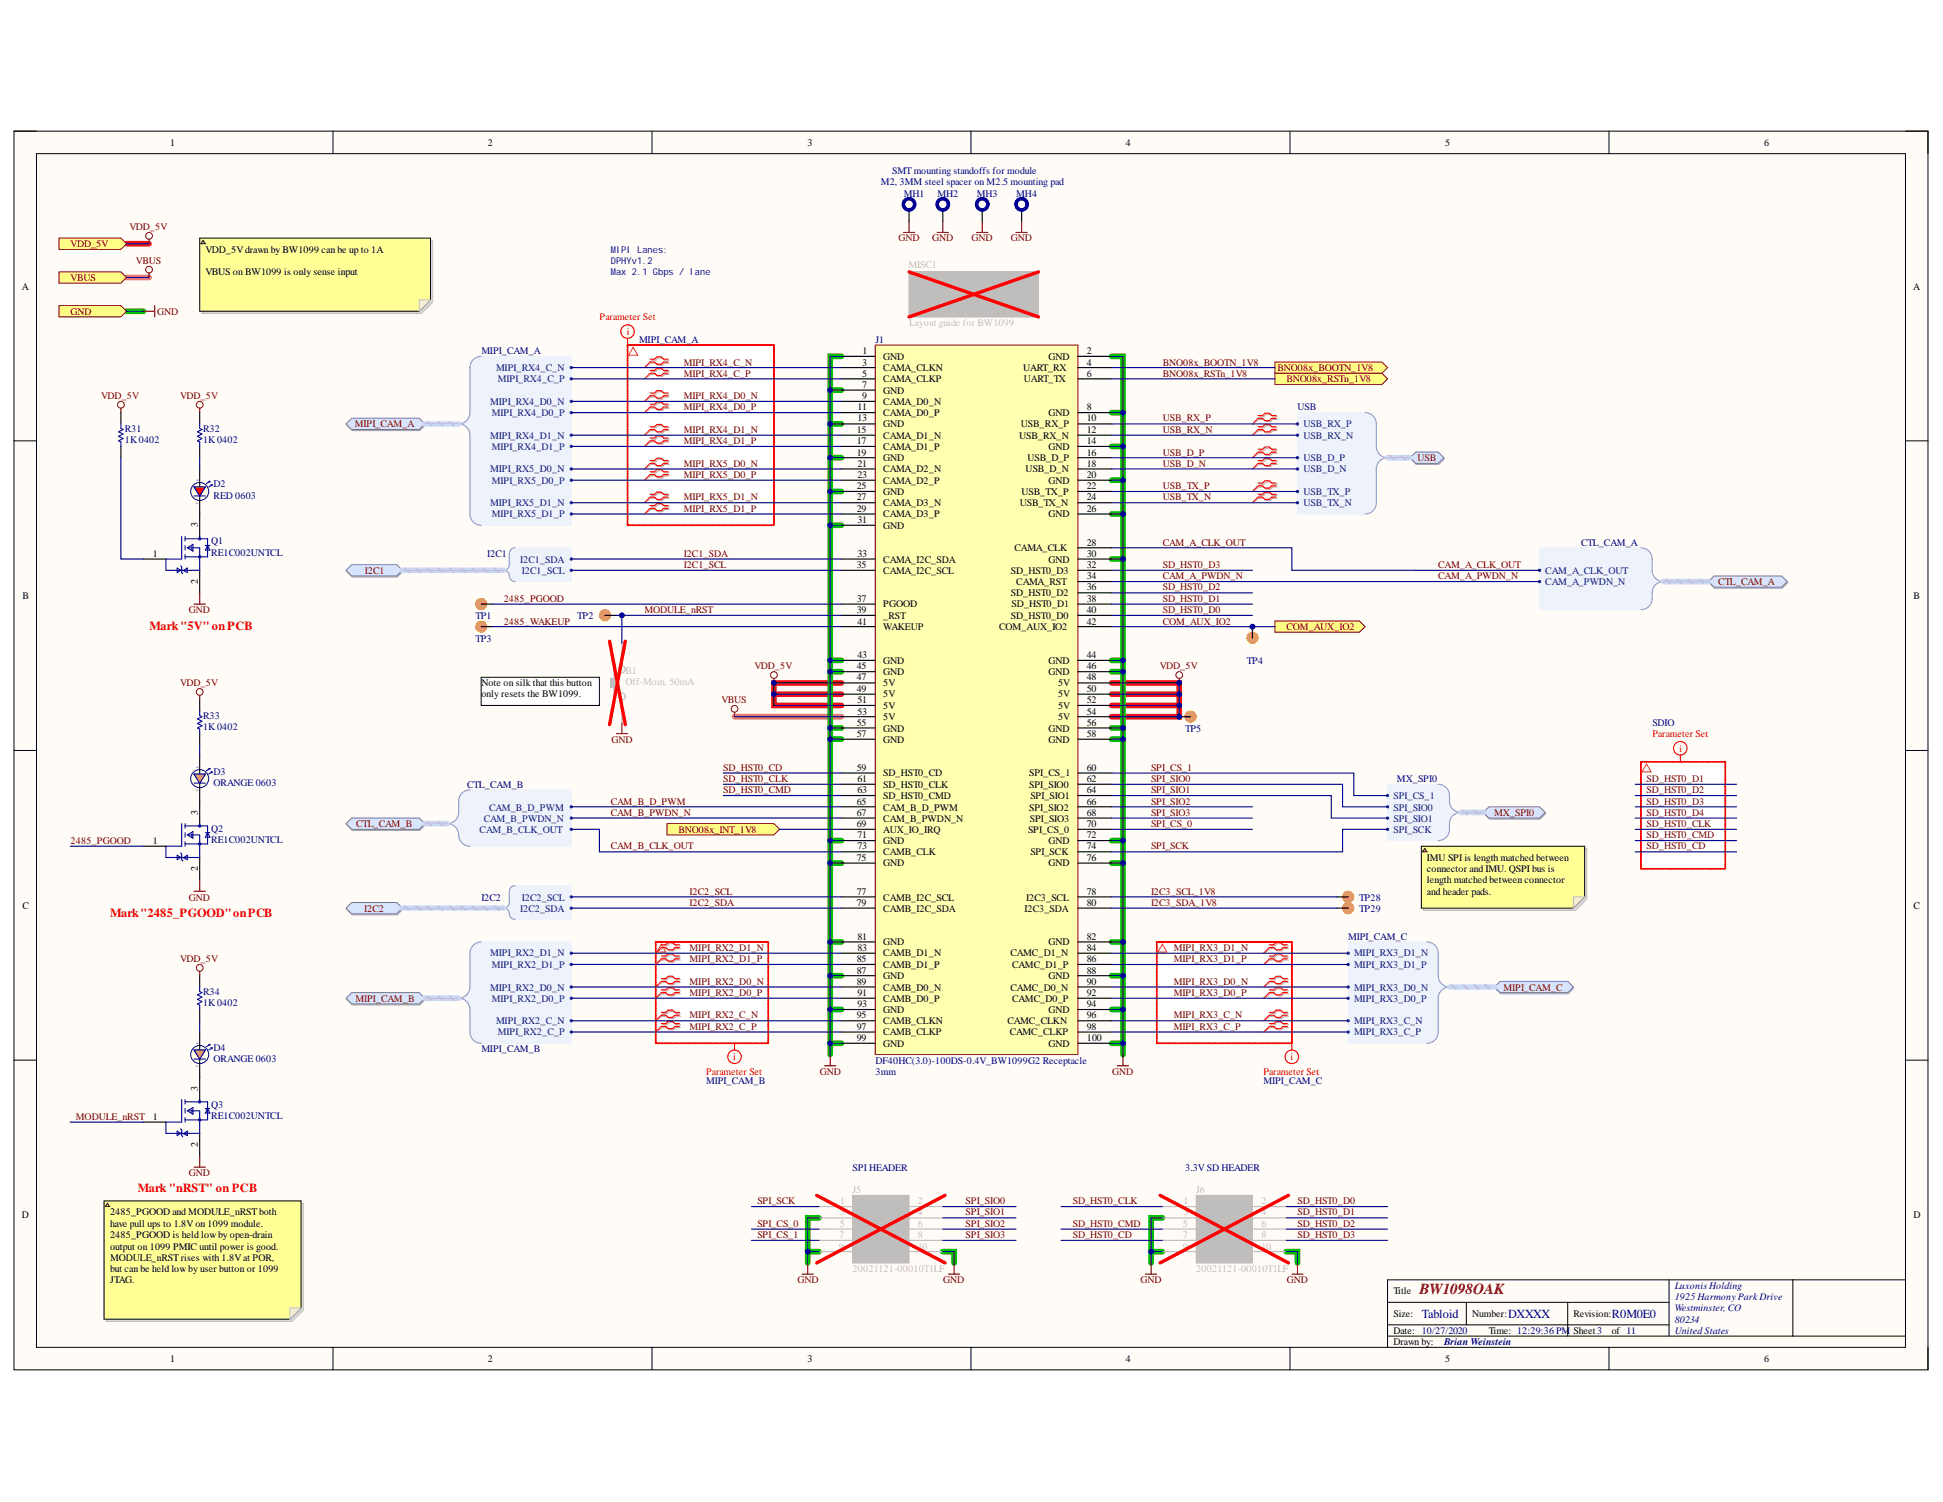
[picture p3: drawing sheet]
<svg xmlns="http://www.w3.org/2000/svg" width="279mm" height="216mm" viewBox="0 0 279 216" stroke-linecap="round" stroke-linejoin="round" font-family="sans-serif">
<defs><g id="words">
<text font-size="2.2" fill="#800000" x="204.1" y="186">BW1098OAK</text>
<g font-size="1.8" fill="#f00">
<text x="21.5" y="90.5">Mark&quot;5V&quot; onPCB</text>
<text x="15.8" y="131.8">Mark&quot;2485_PGOOD&quot;onPCB</text>
<text x="19.8" y="171.4">Mark &quot;nRST&quot; on PCB</text>
</g>
<g font-size="1.8" fill="#000080">
<text x="204.4" y="189.4">Tabloid</text>
<text x="216.9" y="189.4">DXXXX</text>
<text x="231.8" y="189.4">R0M0E0</text>
</g>
<g font-size="1.4">
<text x="24.5" y="21">1</text>
<text x="70.1" y="21">2</text>
<text x="116.1" y="21">3</text>
<text x="161.9" y="21">4</text>
<text x="207.8" y="21">5</text>
<text x="253.7" y="21">6</text>
<text x="3.1" y="41.6">A</text>
<text x="29.5" y="36.3">VDD_5Vdrawn by BW1099 can be up to 1A</text>
<text x="29.5" y="39.6">VBUS on BW1099 is only sense input</text>
<text x="275.1" y="41.6">A</text>
<text x="124" y="52.5">3</text>
<text x="124" y="50.9">1</text>
<text x="127" y="51.7">GND</text>
<text x="127" y="53.3">CAMA_CLKN</text>
<text x="147.2" y="53.3">UART_RX</text>
<text x="150.8" y="51.7">GND</text>
<text x="156.3" y="50.9">2</text>
<text x="156.3" y="52.5">4</text>
<text x="123.3" y="59">11</text>
<text x="124" y="54.2">5</text>
<text x="124" y="55.8">7</text>
<text x="124" y="57.4">9</text>
<text x="127" y="54.9">CAMA_CLKP</text>
<text x="127" y="56.6">GND</text>
<text x="127" y="58.2">CAMA_D0_N</text>
<text x="127" y="59.8">CAMA_D0_P</text>
<text x="147.2" y="54.9">UART_TX</text>
<text x="150.8" y="59.8">GND</text>
<text x="156.3" y="54.2">6</text>
<text x="156.3" y="59">8</text>
<text x="123.2" y="62.3">15</text>
<text x="123.2" y="63.9">17</text>
<text x="123.2" y="65.5">19</text>
<text x="123.3" y="60.6">13</text>
<text x="127" y="61.4">GND</text>
<text x="127" y="63">CAMA_D1_N</text>
<text x="127" y="64.6">CAMA_D1_P</text>
<text x="146.6" y="63">USB_RX_N</text>
<text x="146.8" y="61.4">USB_RX_P</text>
<text x="150.8" y="64.6">GND</text>
<text x="156.3" y="60.6">10</text>
<text x="156.3" y="62.3">12</text>
<text x="156.3" y="63.9">14</text>
<text x="156.3" y="65.5">16</text>
<text x="123.2" y="70.3">25</text>
<text x="123.2" y="71.9">27</text>
<text x="123.3" y="67.1">21</text>
<text x="123.3" y="68.7">23</text>
<text x="127" y="66.2">GND</text>
<text x="127" y="67.9">CAMA_D2_N</text>
<text x="127" y="69.5">CAMA_D2_P</text>
<text x="127" y="71.2">GND</text>
<text x="146.9" y="71.2">USB_TX_P</text>
<text x="147.5" y="67.9">USB_D_N</text>
<text x="147.7" y="66.2">USB_D_P</text>
<text x="150.8" y="69.5">GND</text>
<text x="156.3" y="67.1">18</text>
<text x="156.3" y="68.7">20</text>
<text x="156.3" y="70.3">22</text>
<text x="156.3" y="71.9">24</text>
<text x="28.4" y="75.8" transform="rotate(-90 28.4 75.8)">3</text>
<text x="123.2" y="73.5">29</text>
<text x="123.3" y="75.2">31</text>
<text x="127" y="72.8">CAMA_D3_N</text>
<text x="127" y="74.4">CAMA_D3_P</text>
<text x="127" y="76">GND</text>
<text x="146.6" y="72.8">USB_TX_N</text>
<text x="150.8" y="74.4">GND</text>
<text x="156.3" y="73.5">26</text>
<text x="22" y="80">1</text>
<text x="28.4" y="83.9" transform="rotate(-90 28.4 83.9)">2</text>
<text x="123.2" y="81.6">35</text>
<text x="123.3" y="80">33</text>
<text x="127" y="80.9">CAMA_I2C_SDA</text>
<text x="127" y="82.5">CAMA_I2C_SCL</text>
<text x="145.4" y="82.5">SD_HST0_D3</text>
<text x="145.9" y="79.2">CAMA_CLK</text>
<text x="150.8" y="80.9">GND</text>
<text x="156.3" y="78.4">28</text>
<text x="156.3" y="80">30</text>
<text x="156.3" y="81.6">32</text>
<text x="156.3" y="83.3">34</text>
<text x="3.2" y="86.1">B</text>
<text x="123.2" y="86.6">37</text>
<text x="123.2" y="88.2">39</text>
<text x="123.3" y="89.8">41</text>
<text x="127" y="87.3">PGOOD</text>
<text x="127" y="88.9">_RST</text>
<text x="145.4" y="85.7">SD_HST0_D2</text>
<text x="145.4" y="88.9">SD_HST0_D0</text>
<text x="145.5" y="87.3">SD_HST0_D1</text>
<text x="146.1" y="84.1">CAMA_RST</text>
<text x="156.3" y="84.9">36</text>
<text x="156.3" y="86.6">38</text>
<text x="156.3" y="88.2">40</text>
<text x="156.3" y="89.8">42</text>
<text x="275.2" y="86.1">B</text>
<text x="123.3" y="94.6">43</text>
<text x="127" y="90.5">WAKEUP</text>
<text x="127" y="95.4">GND</text>
<text x="143.7" y="90.5">COM_AUX_IO2</text>
<text x="150.8" y="95.4">GND</text>
<text x="156.3" y="94.6">44</text>
<text x="69.2" y="98.7">Note on silk that this button</text>
<text x="69.2" y="100.3">only resets the BW1099.</text>
<text x="123.2" y="96.2">45</text>
<text x="123.2" y="97.8">47</text>
<text x="123.2" y="99.5">49</text>
<text x="123.3" y="101.1">51</text>
<text x="127" y="97">GND</text>
<text x="127" y="98.7">5V</text>
<text x="127" y="100.3">5V</text>
<text x="127" y="101.9">5V</text>
<text x="150.8" y="97">GND</text>
<text x="152.1" y="98.7">5V</text>
<text x="152.1" y="100.3">5V</text>
<text x="152.1" y="101.9">5V</text>
<text x="156.3" y="96.2">46</text>
<text x="156.3" y="97.8">48</text>
<text x="156.3" y="99.5">50</text>
<text x="156.3" y="101.1">52</text>
<text x="123.2" y="104.3">55</text>
<text x="123.2" y="105.9">57</text>
<text x="123.3" y="102.7">53</text>
<text x="127" y="103.5">5V</text>
<text x="127" y="105.2">GND</text>
<text x="127" y="106.8">GND</text>
<text x="150.8" y="105.2">GND</text>
<text x="150.8" y="106.8">GND</text>
<text x="152.1" y="103.5">5V</text>
<text x="156.3" y="102.7">54</text>
<text x="156.3" y="104.3">56</text>
<text x="156.3" y="105.9">58</text>
<text x="123.2" y="110.8">59</text>
<text x="123.3" y="112.4">61</text>
<text x="127" y="111.6">SD_HST0_CD</text>
<text x="127" y="113.2">SD_HST0_CLK</text>
<text x="148" y="111.6">SPI_CS_1</text>
<text x="148" y="113.2">SPI_SIO0</text>
<text x="156.3" y="110.8">60</text>
<text x="156.3" y="112.4">62</text>
<text x="28.4" y="117.1" transform="rotate(-90 28.4 117.1)">3</text>
<text x="123.2" y="115.7">65</text>
<text x="123.2" y="117.3">67</text>
<text x="123.2" y="118.9">69</text>
<text x="123.3" y="114">63</text>
<text x="127" y="114.8">SD_HST0_CMD</text>
<text x="127" y="116.5">CAM_B_D_PWM</text>
<text x="127" y="118.1">CAM_B_PWDN_N</text>
<text x="127" y="119.7">AUX_IO_IRQ</text>
<text x="147.8" y="119.7">SPI_CS_0</text>
<text x="148" y="116.5">SPI_SIO2</text>
<text x="148.1" y="118.1">SPI_SIO3</text>
<text x="148.2" y="114.8">SPI_SIO1</text>
<text x="156.3" y="114">64</text>
<text x="156.3" y="115.7">66</text>
<text x="156.3" y="117.3">68</text>
<text x="156.3" y="118.9">70</text>
<text x="22" y="121.3">1</text>
<text x="28.4" y="125.2" transform="rotate(-90 28.4 125.2)">2</text>
<text x="123.2" y="123.8">75</text>
<text x="123.3" y="120.5">71</text>
<text x="123.3" y="122.1">73</text>
<text x="127" y="121.3">GND</text>
<text x="127" y="122.9">CAMB_CLK</text>
<text x="127" y="124.5">GND</text>
<text x="148.2" y="122.9">SPI_SCK</text>
<text x="150.8" y="121.3">GND</text>
<text x="150.8" y="124.5">GND</text>
<text x="156.3" y="120.5">72</text>
<text x="156.3" y="122.1">74</text>
<text x="156.3" y="123.8">76</text>
<text x="205.2" y="123.8">IMU SPI is length matched between</text>
<text x="205.2" y="125.4">connector and IMU. QSPI bus is</text>
<text x="3.2" y="130.6">C</text>
<text x="123.2" y="128.6">77</text>
<text x="123.2" y="130.2">79</text>
<text x="127" y="129.4">CAMB_I2C_SCL</text>
<text x="127" y="131.1">CAMB_I2C_SDA</text>
<text x="147.3" y="131.1">I2C3_SDA</text>
<text x="147.6" y="129.4">I2C3_SCL</text>
<text x="156.3" y="128.6">78</text>
<text x="156.3" y="130.2">80</text>
<text x="205.2" y="127">length matched between connector</text>
<text x="205.2" y="128.6">and header pads.</text>
<text x="275.2" y="130.6">C</text>
<text x="123.3" y="135.1">81</text>
<text x="123.3" y="136.7">83</text>
<text x="127" y="135.9">GND</text>
<text x="127" y="137.5">CAMB_D1_N</text>
<text x="145.3" y="137.5">CAMC_D1_N</text>
<text x="150.8" y="135.9">GND</text>
<text x="156.3" y="135.1">82</text>
<text x="156.3" y="136.7">84</text>
<text x="123.2" y="138.3">85</text>
<text x="123.2" y="139.9">87</text>
<text x="123.2" y="141.5">89</text>
<text x="123.3" y="143.2">91</text>
<text x="127" y="139.1">CAMB_D1_P</text>
<text x="127" y="140.8">GND</text>
<text x="127" y="142.4">CAMB_D0_N</text>
<text x="127" y="144">CAMB_D0_P</text>
<text x="145.3" y="142.4">CAMC_D0_N</text>
<text x="145.5" y="139.1">CAMC_D1_P</text>
<text x="145.5" y="144">CAMC_D0_P</text>
<text x="150.8" y="140.8">GND</text>
<text x="156.3" y="138.3">86</text>
<text x="156.3" y="139.9">88</text>
<text x="156.3" y="141.5">90</text>
<text x="156.3" y="143.2">92</text>
<text x="123.2" y="146.4">95</text>
<text x="123.2" y="148.1">97</text>
<text x="123.2" y="149.7">99</text>
<text x="123.3" y="144.8">93</text>
<text x="127" y="145.6">GND</text>
<text x="127" y="147.2">CAMB_CLKN</text>
<text x="127" y="148.8">CAMB_CLKP</text>
<text x="144.9" y="147.2">CAMC_CLKN</text>
<text x="145.2" y="148.8">CAMC_CLKP</text>
<text x="150.8" y="145.6">GND</text>
<text x="156.3" y="144.8">94</text>
<text x="156.3" y="146.4">96</text>
<text x="156.3" y="148.1">98</text>
<text x="156.3" y="149.7">100</text>
<text x="127" y="150.4">GND</text>
<text x="150.8" y="150.4">GND</text>
<text x="22" y="161">1</text>
<text x="28.4" y="156.8" transform="rotate(-90 28.4 156.8)">3</text>
<text x="28.4" y="164.9" transform="rotate(-90 28.4 164.9)">2</text>
<text x="3.1" y="175.1">D</text>
<text x="15.8" y="174.7">2485_PGOOD and MODULE_nRSTboth</text>
<text x="15.8" y="176.3">have pull ups to 1.8Von 1099 module.</text>
<text x="15.8" y="178">2485_PGOOD is held lowby open-drain</text>
<text x="15.8" y="179.6">output on 1099 PMIC until power is good.</text>
<text x="275.2" y="175.1">D</text>
<text x="15.8" y="181.2">MODULE_nRSTrises with 1.8Vat POR,</text>
<text x="15.8" y="182.8">but can be held lowby user button or 1099</text>
<text x="15.8" y="184.4">JTAG.</text>
<text x="200.4" y="186">Title</text>
<text x="200.4" y="189.3">Size:</text>
<text x="200.4" y="191.7">Date: 10/27/2020</text>
<text x="211.7" y="189.3">Number:</text>
<text x="214.1" y="191.7">Time: 12:29:36 PM</text>
<text x="226.3" y="189.3">Revision:</text>
<text x="226.3" y="191.7">Sheet3</text>
<text x="231.8" y="191.7">of 11</text>
<text x="24.5" y="195.8">1</text>
<text x="70.1" y="195.8">2</text>
<text x="116.1" y="195.8">3</text>
<text x="161.9" y="195.8">4</text>
<text x="200.4" y="193.3">Drawn by:</text>
<text x="207.8" y="195.8">5</text>
<text x="253.7" y="195.8">6</text>
</g>
<g font-size="1.4" fill="#000080">
<text x="126.7" y="26.7">M2, 3MM steel spacer on M2.5 mounting pad</text>
<text x="128.3" y="25">SMT mounting standoffs for module</text>
<text x="130" y="28.3">MH1</text>
<text x="134.8" y="28.3">MH2</text>
<text x="140.5" y="28.3">MH3</text>
<text x="146.1" y="28.3">MH4</text>
<text x="87.8" y="36.3">MIPI Lanes:</text>
<text x="87.8" y="39.5">Max 2.1 Gbps / lane</text>
<text x="87.8" y="37.9">DPHYv1.2</text>
<text x="69.2" y="50.9">MIPI_CAM_A</text>
<text x="91.9" y="49.2">MIPI_CAM_A</text>
<text x="125.9" y="49.2">J1</text>
<text x="186.6" y="59">USB</text>
<text x="17.9" y="62.1">R31</text>
<text x="17.9" y="63.7">1K0402</text>
<text x="29.2" y="62.1">R32</text>
<text x="29.2" y="63.7">1K0402</text>
<text x="30.7" y="70.1">D2</text>
<text x="30.7" y="71.7">RED 0603</text>
<text x="30.4" y="78.3">Q1</text>
<text x="30.4" y="79.9">RE1C002UNTCL</text>
<text x="70.1" y="80">I2C1</text>
<text x="227.4" y="78.4">CTL_CAM_A</text>
<text x="68.4" y="88.9">TP1</text>
<text x="83" y="88.9">TP2</text>
<text x="68.4" y="92.2">TP3</text>
<text x="179.3" y="95.4">TP4</text>
<text x="29.2" y="103.4">R33</text>
<text x="29.2" y="105">1K0402</text>
<text x="170.4" y="105.2">TP5</text>
<text x="237.6" y="104.3">SDIO</text>
<text x="30.7" y="111.3">D3</text>
<text x="30.7" y="112.9">ORANGE 0603</text>
<text x="67.2" y="113.2">CTL_CAM_B</text>
<text x="200.9" y="112.4">MX_SPI0</text>
<text x="30.4" y="119.5">Q2</text>
<text x="30.4" y="121.2">RE1C002UNTCL</text>
<text x="69.2" y="129.4">I2C2</text>
<text x="195.5" y="129.4">TP28</text>
<text x="195.5" y="131.1">TP29</text>
<text x="193.9" y="135.1">MIPI_CAM_C</text>
<text x="29.2" y="143">R34</text>
<text x="29.2" y="144.6">1K0402</text>
<text x="30.7" y="151">D4</text>
<text x="30.7" y="152.6">ORANGE 0603</text>
<text x="69.2" y="151.3">MIPI_CAM_B</text>
<text x="101.5" y="155.8">MIPI_CAM_B</text>
<text x="125.9" y="154.5">3mm</text>
<text x="125.9" y="152.9">DF40HC(3.0)-100DS-0.4V_BW1099G2 Receptacle</text>
<text x="181.7" y="155.8">MIPI_CAM_C</text>
<text x="30.4" y="159.2">Q3</text>
<text x="30.4" y="160.8">RE1C002UNTCL</text>
<text x="122.6" y="168.3">SPI HEADER</text>
<text x="170.4" y="168.3">3.3VSD HEADER</text>
<text x="240.8" y="185.3">Luxonis Holding</text>
<text x="240.8" y="186.9">1925 Harmony Park Drive</text>
<text x="240.8" y="188.5">Westminster, CO</text>
<text x="240.8" y="190.1">80234</text>
<text x="240.8" y="191.7">United States</text>
<text x="207.7" y="193.3">Brian Weinstein</text>
</g>
<g font-size="1.4" fill="#800000">
<text x="10.2" y="35.5">VDD_5V</text>
<text x="18.6" y="33.1">VDD_5V</text>
<text x="129.2" y="34.7">GND</text>
<text x="134" y="34.7">GND</text>
<text x="139.7" y="34.7">GND</text>
<text x="145.4" y="34.7">GND</text>
<text x="10.2" y="40.4">VBUS</text>
<text x="19.5" y="38">VBUS</text>
<text x="10.2" y="45.3">GND</text>
<text x="22.6" y="45.3">GND</text>
<text x="98.3" y="52.5">MIPI_RX4_C_N</text>
<text x="167.2" y="52.5">BNO08x_BOOTN_1V8</text>
<text x="183.7" y="53.3">BNO08x_BOOTN_1V8</text>
<text x="14.6" y="57.4">VDD_5V</text>
<text x="25.9" y="57.4">VDD_5V</text>
<text x="98.3" y="54.2">MIPI_RX4_C_P</text>
<text x="98.3" y="57.4">MIPI_RX4_D0_N</text>
<text x="98.3" y="59">MIPI_RX4_D0_P</text>
<text x="167.2" y="54.2">BNO08x_RSTn_1V8</text>
<text x="185" y="54.9">BNO08x_RSTn_1V8</text>
<text x="51" y="61.4">MIPI_CAM_A</text>
<text x="98.3" y="62.3">MIPI_RX4_D1_N</text>
<text x="98.3" y="63.9">MIPI_RX4_D1_P</text>
<text x="167.2" y="62.3">USB_RX_N</text>
<text x="167.2" y="60.6">USB_RX_P</text>
<text x="167.2" y="65.5">USB_D_P</text>
<text x="98.3" y="67.1">MIPI_RX5_D0_N</text>
<text x="98.3" y="68.7">MIPI_RX5_D0_P</text>
<text x="98.3" y="71.9">MIPI_RX5_D1_N</text>
<text x="167.2" y="70.3">USB_TX_P</text>
<text x="167.2" y="71.9">USB_TX_N</text>
<text x="167.2" y="67.1">USB_D_N</text>
<text x="203.8" y="66.2">USB</text>
<text x="98.3" y="73.5">MIPI_RX5_D1_P</text>
<text x="52.5" y="82.5">I2C1</text>
<text x="98.3" y="81.6">I2C1_SCL</text>
<text x="98.3" y="80">I2C1_SDA</text>
<text x="167.2" y="78.4">CAM_A_CLK_OUT</text>
<text x="167.2" y="83.3">CAM_A_PWDN_N</text>
<text x="167.2" y="81.6">SD_HST0_D3</text>
<text x="206.8" y="81.6">CAM_A_CLK_OUT</text>
<text x="206.8" y="83.3">CAM_A_PWDN_N</text>
<text x="27.2" y="88.2">GND</text>
<text x="72.4" y="89.8">2485_WAKEUP</text>
<text x="72.4" y="86.6">2485_PGOOD</text>
<text x="92.7" y="88.2">MODULE_nRST</text>
<text x="167.2" y="89.8">COM_AUX_IO2</text>
<text x="167.2" y="88.2">SD_HST0_D0</text>
<text x="167.2" y="86.6">SD_HST0_D1</text>
<text x="167.2" y="84.9">SD_HST0_D2</text>
<text x="247.1" y="84.1">CTL_CAM_A</text>
<text x="185" y="90.5">COM_AUX_IO2</text>
<text x="25.9" y="98.7">VDD_5V</text>
<text x="103.7" y="101.1">VBUS</text>
<text x="108.5" y="96.2">VDD_5V</text>
<text x="166.8" y="96.2">VDD_5V</text>
<text x="87.9" y="106.8">GND</text>
<text x="104" y="112.4">SD_HST0_CLK</text>
<text x="104" y="110.8">SD_HST0_CD</text>
<text x="165.5" y="110.8">SPI_CS_1</text>
<text x="165.5" y="112.4">SPI_SIO0</text>
<text x="236.8" y="112.4">SD_HST0_D1</text>
<text x="51.2" y="118.9">CTL_CAM_B</text>
<text x="87.8" y="117.3">CAM_B_PWDN_N</text>
<text x="87.8" y="115.7">CAM_B_D_PWM</text>
<text x="97.6" y="119.7">BNO08x_INT_1V8</text>
<text x="104" y="114">SD_HST0_CMD</text>
<text x="165.5" y="118.9">SPI_CS_0</text>
<text x="165.5" y="114">SPI_SIO1</text>
<text x="165.5" y="115.7">SPI_SIO2</text>
<text x="165.5" y="117.3">SPI_SIO3</text>
<text x="214.8" y="117.3">MX_SPI0</text>
<text x="236.8" y="114">SD_HST0_D2</text>
<text x="236.8" y="115.7">SD_HST0_D3</text>
<text x="236.8" y="117.3">SD_HST0_D4</text>
<text x="236.8" y="118.9">SD_HST0_CLK</text>
<text x="10.2" y="121.3">2485_PGOOD</text>
<text x="87.8" y="122.1">CAM_B_CLK_OUT</text>
<text x="165.5" y="122.1">SPI_SCK</text>
<text x="236.8" y="122.1">SD_HST0_CD</text>
<text x="236.8" y="120.5">SD_HST0_CMD</text>
<text x="27.2" y="129.4">GND</text>
<text x="52.4" y="131.1">I2C2</text>
<text x="99.2" y="128.6">I2C2_SCL</text>
<text x="99.2" y="130.2">I2C2_SDA</text>
<text x="165.5" y="128.6">I2C3_SCL_1V8</text>
<text x="165.5" y="130.2">I2C3_SDA_1V8</text>
<text x="99.2" y="136.7">MIPI_RX2_D1_N</text>
<text x="168.8" y="136.7">MIPI_RX3_D1_N</text>
<text x="25.9" y="138.3">VDD_5V</text>
<text x="51.1" y="144">MIPI_CAM_B</text>
<text x="99.2" y="141.5">MIPI_RX2_D0_N</text>
<text x="99.2" y="143.2">MIPI_RX2_D0_P</text>
<text x="99.2" y="138.3">MIPI_RX2_D1_P</text>
<text x="168.8" y="141.5">MIPI_RX3_D0_N</text>
<text x="168.8" y="143.2">MIPI_RX3_D0_P</text>
<text x="168.8" y="138.3">MIPI_RX3_D1_P</text>
<text x="216.2" y="142.4">MIPI_CAM_C</text>
<text x="99.2" y="148.1">MIPI_RX2_C_P</text>
<text x="99.2" y="146.4">MIPI_RX2_C_N</text>
<text x="168.8" y="148.1">MIPI_RX3_C_P</text>
<text x="168.8" y="146.4">MIPI_RX3_C_N</text>
<text x="117.9" y="154.5">GND</text>
<text x="159.9" y="154.5">GND</text>
<text x="10.9" y="161">MODULE_nRST</text>
<text x="27.2" y="169">GND</text>
<text x="108.9" y="173.1">SPI_SCK</text>
<text x="138.9" y="173.1">SPI_SIO0</text>
<text x="154.3" y="173.1">SD_HST0_CLK</text>
<text x="186.6" y="173.1">SD_HST0_D0</text>
<text x="108.9" y="178">SPI_CS_1</text>
<text x="108.9" y="176.3">SPI_CS_0</text>
<text x="138.9" y="174.7">SPI_SIO1</text>
<text x="138.9" y="176.3">SPI_SIO2</text>
<text x="138.9" y="178">SPI_SIO3</text>
<text x="154.3" y="176.3">SD_HST0_CMD</text>
<text x="154.3" y="178">SD_HST0_CD</text>
<text x="186.6" y="174.7">SD_HST0_D1</text>
<text x="186.6" y="176.3">SD_HST0_D2</text>
<text x="186.6" y="178">SD_HST0_D3</text>
<text x="114.7" y="184.4">GND</text>
<text x="135.6" y="184.4">GND</text>
<text x="164" y="184.4">GND</text>
<text x="185.1" y="184.4">GND</text>
</g>
<g font-size="1.4" fill="#bfbebc">
<text x="130.7" y="38.5">MISC1</text>
<text x="130.7" y="46.9">Layout guide for BW1099</text>
<text x="132.3" y="42.8">BW1099 Placement Guide</text>
<text x="89.9" y="96.9">B1</text>
<text x="89.9" y="98.5">Off-Mom, 50mA</text>
<text x="120.8" y="173.1">1</text>
<text x="122.6" y="171.5">J5</text>
<text x="132" y="173.1">2</text>
<text x="170.2" y="173.1">1</text>
<text x="172" y="171.5">J6</text>
<text x="181.4" y="173.1">2</text>
<text x="120.7" y="178">7</text>
<text x="120.7" y="179.6">9</text>
<text x="120.7" y="174.7">3</text>
<text x="120.7" y="176.3">5</text>
<text x="123.8" y="175.6">3</text>
<text x="123.8" y="178.8">7</text>
<text x="129" y="175.6">4</text>
<text x="129" y="178.8">8</text>
<text x="132" y="174.7">4</text>
<text x="132" y="176.3">6</text>
<text x="132" y="178">8</text>
<text x="132" y="179.6">10</text>
<text x="170.1" y="176.3">5</text>
<text x="170.1" y="178">7</text>
<text x="170.1" y="179.6">9</text>
<text x="170.2" y="174.7">3</text>
<text x="173.1" y="175.6">3</text>
<text x="173.1" y="178.8">7</text>
<text x="178.3" y="175.6">4</text>
<text x="178.4" y="178.8">8</text>
<text x="181.4" y="174.7">4</text>
<text x="181.4" y="176.3">6</text>
<text x="181.4" y="178">8</text>
<text x="181.4" y="179.6">10</text>
<text x="122.6" y="182.8">20021121-00010T1LF</text>
<text x="172" y="182.8">20021121-00010T1LF</text>
</g>
<g font-size="1.4" fill="#f00">
<text x="86.2" y="46">Parameter Set</text>
<text x="90.1" y="48.1">i</text>
<text x="237.6" y="105.9">Parameter Set</text>
<text x="241.5" y="108">i</text>
<text x="101.5" y="154.5">Parameter Set</text>
<text x="105.4" y="152.4">i</text>
<text x="181.7" y="154.5">Parameter Set</text>
<text x="185.6" y="152.4">i</text>
</g>
<g font-size="1.4" fill="#003a70">
<text x="71.3" y="53.3">MIPI_RX4_C_N</text>
<text x="70.5" y="58.2">MIPI_RX4_D0_N</text>
<text x="70.7" y="59.8">MIPI_RX4_D0_P</text>
<text x="71.6" y="54.9">MIPI_RX4_C_P</text>
<text x="70.5" y="63">MIPI_RX4_D1_N</text>
<text x="70.7" y="64.6">MIPI_RX4_D1_P</text>
<text x="187.4" y="63">USB_RX_N</text>
<text x="187.4" y="61.4">USB_RX_P</text>
<text x="70.5" y="67.9">MIPI_RX5_D0_N</text>
<text x="70.7" y="69.5">MIPI_RX5_D0_P</text>
<text x="187.4" y="66.2">USB_D_P</text>
<text x="187.4" y="67.9">USB_D_N</text>
<text x="187.4" y="71.2">USB_TX_P</text>
<text x="70.5" y="72.8">MIPI_RX5_D1_N</text>
<text x="70.7" y="74.4">MIPI_RX5_D1_P</text>
<text x="187.4" y="72.8">USB_TX_N</text>
<text x="74.8" y="80.9">I2C1_SDA</text>
<text x="75.1" y="82.5">I2C1_SCL</text>
<text x="222.2" y="82.5">CAM_A_CLK_OUT</text>
<text x="222.2" y="84.1">CAM_A_PWDN_N</text>
<text x="69" y="119.7">CAM_B_CLK_OUT</text>
<text x="69.6" y="118.1">CAM_B_PWDN_N</text>
<text x="70.3" y="116.5">CAM_B_D_PWM</text>
<text x="200.4" y="116.5">SPI_SIO0</text>
<text x="200.4" y="118.1">SPI_SIO1</text>
<text x="200.4" y="114.8">SPI_CS_1</text>
<text x="200.4" y="119.7">SPI_SCK</text>
<text x="74.8" y="131.1">I2C2_SDA</text>
<text x="75.1" y="129.4">I2C2_SCL</text>
<text x="70.5" y="137.5">MIPI_RX2_D1_N</text>
<text x="194.7" y="137.5">MIPI_RX3_D1_N</text>
<text x="70.5" y="142.4">MIPI_RX2_D0_N</text>
<text x="70.7" y="144">MIPI_RX2_D0_P</text>
<text x="70.7" y="139.1">MIPI_RX2_D1_P</text>
<text x="194.7" y="144">MIPI_RX3_D0_P</text>
<text x="194.7" y="142.4">MIPI_RX3_D0_N</text>
<text x="194.7" y="139.1">MIPI_RX3_D1_P</text>
<text x="71.3" y="147.2">MIPI_RX2_C_N</text>
<text x="71.6" y="148.8">MIPI_RX2_C_P</text>
<text x="194.7" y="148.8">MIPI_RX3_C_P</text>
<text x="194.7" y="147.2">MIPI_RX3_C_N</text>
</g>
<g font-size=".4" fill="#000080">
<text x="28.3" y="69.2">A</text>
<text x="28.5" y="72.4" transform="rotate(-90 28.5 72.4)">C</text>
<text x="28.3" y="110.4">A</text>
<text x="28.5" y="113.7" transform="rotate(-90 28.5 113.7)">C</text>
<text x="28.3" y="150.1">A</text>
<text x="28.5" y="153.3" transform="rotate(-90 28.5 153.3)">C</text>
</g>
</g></defs>
<path d="M2 18.9h275.2v178h-275.2z" fill-rule="evenodd" fill="#fffcf8"/>
<path d="M2 18.9h275.2v178h-275.2z" fill="none" stroke="#000" stroke-width=".14"/>
<path d="M5.2 22.1h268.8v171.6h-268.8z" fill-rule="evenodd" fill="#fffcf8"/>
<g fill="none" stroke="#000" stroke-width=".14">
<path d="M2 18.8h3.2M47.9 18.8v3.3M93.8 18.8v3.3M139.6 18.8v3.3M185.5 18.9v3.2M231.4 18.9v3.2M274 18.9h3.2v3.2M5.2 22.1h268.8v171.6h-268.8zM2 63.4h3.2M274 63.4h3.2M2 107.9h3.2M274 107.9h3.2"/>
<path d="M2 152.4h3.2M274 152.4h3.2M47.9 193.7v3.2M93.8 193.7v3.2M139.6 193.7v3.2M185.5 193.7v3.2M231.4 193.7v3.2M277.2 193.7v3.2"/>
</g>
<g fill="#fff">
<path d="M166.3 135.4h19.5v14.6h-19.5z" fill-rule="evenodd"/>
<path d="M90.2 49.6h21.1v25.9h-21.1z" fill-rule="evenodd"/>
<path d="M94.3 135.4h16.2v14.6h-16.2z" fill-rule="evenodd"/>
<path d="M236 109.5h12.1v15.4h-12.1z" fill-rule="evenodd"/>
</g>
<g fill="none" stroke="#00be00" stroke-width=".81">
<path d="M18.2 44.7h2.4M119.4 56.1h1.6M121 51.2h-1.6v100.4M159.9 51.2h1.6v100.4M159.9 59.3h1.6M119.4 75.5h1.6M119.4 70.6h1.6M119.4 65.8h1.6M119.4 60.9h1.6M159.9 73.9h1.6M159.9 69h1.6M159.9 64.2h1.6"/>
<path d="M119.4 96.5h1.6M119.4 94.9h1.6M159.9 96.5h1.6M159.9 94.9h1.6M159.9 80.4h1.6M119.4 106.3h1.6M119.4 104.6h1.6M159.9 106.3h1.6M159.9 104.6h1.6M119.4 135.4h1.6M119.4 124.1h1.6M119.4 120.8h1.6"/>
<path d="M159.9 135.4h1.6M159.9 124.1h1.6M159.9 120.8h1.6M119.4 150h1.6M119.4 145.1h1.6M119.4 140.3h1.6M159.9 150h1.6M159.9 145.1h1.6M159.9 140.3h1.6"/>
</g>
<path d="M18.2 39.9h3.2M105.6 103h15.4" fill="none" stroke="#ff6e6e" stroke-width=".81"/>
<path d="M18.2 35h3.2M121 99.8h-9.7v1.6h9.7M121 98.2h-9.7v1.6M159.9 99.8h9.7v3.2h-9.7M159.9 98.2h9.7v1.6M159.9 101.4h9.7" fill="none" stroke="#ee0e22" stroke-width=".81"/>
<path d="M117.8 179.9h-1.7v1.6M117.8 175.1h-1.7v4.8M135.6 179.9h1.6v1.6M167.2 179.9h-1.7v1.6M167.2 175.1h-1.7v4.8M185 179.9h1.6v1.6" fill="none" stroke="#00be00" stroke-width=".82"/>
<path d="M199.5 187.2h40.5M199.5 192.1h74.5M199.5 190.4h40.5M210.9 187.2v3.2M225.4 187.2v4.9M240 184v8.1M257.8 184v8.1M274 184h-74.5v9.7" fill="none" stroke="#000" stroke-width=".14"/>
<path d="M67.8 136.2l.6-.6 .8-.2h12.9v14.6h-12.9l-.8-.2-.6-.6-.2-.9v-3.6l-.4-.7-.8-.5 .8-.6 .4-.6v-5.3z" fill-rule="evenodd" fill="#edf2fb"/>
<path d="M67.8 136.2l.6-.6 .8-.2h12.9v14.6h-12.9l-.8-.2-.6-.6-.2-.9v-3.6l-.4-.7-.8-.5 .8-.6 .4-.6v-5.3z" fill="none" stroke="#edf2fb" stroke-width=".14"/>
<path d="M69.2 135.4a1.62 1.62 0 0 0-1.6 1.6v4.9a1.62 1.62 0 0 1-1.6 1.6 1.62 1.62 0 0 1 1.6 1.6v3.2a1.62 1.62 0 0 0 1.6 1.7" fill="none" stroke="#8f9ec9" stroke-width=".16"/>
<circle cx="82.1" cy="148.3" r=".16" fill="#003a70"/>
<circle cx="82.1" cy="148.3" r=".16" fill="none" stroke="#003a70" stroke-width=".14"/>
<circle cx="82.1" cy="146.7" r=".16" fill="#003a70"/>
<circle cx="82.1" cy="146.7" r=".16" fill="none" stroke="#003a70" stroke-width=".14"/>
<circle cx="82.1" cy="143.5" r=".16" fill="#003a70"/>
<circle cx="82.1" cy="143.5" r=".16" fill="none" stroke="#003a70" stroke-width=".14"/>
<circle cx="82.1" cy="141.9" r=".16" fill="#003a70"/>
<circle cx="82.1" cy="141.9" r=".16" fill="none" stroke="#003a70" stroke-width=".14"/>
<circle cx="82.1" cy="138.6" r=".16" fill="#003a70"/>
<circle cx="82.1" cy="138.6" r=".16" fill="none" stroke="#003a70" stroke-width=".14"/>
<circle cx="82.1" cy="137" r=".16" fill="#003a70"/>
<circle cx="82.1" cy="137" r=".16" fill="none" stroke="#003a70" stroke-width=".14"/>
<path d="M49.8 143.6l.9-.8h9.7l.8 .8-.8 .9h-9.7z" fill-rule="evenodd" fill="#bac0ca"/>
<path d="M49.8 143.6l.9-.8h9.7l.8 .8-.8 .9h-9.7z" fill="none" stroke="#a6acb6" stroke-width=".14"/>
<path d="M49.8 143.5l.8-.8h9.7l.8 .8-.8 .8h-9.7z" fill-rule="evenodd" fill="#d5e4ff"/>
<path d="M49.8 143.5l.8-.8h9.7l.8 .8-.8 .8h-9.7z" fill="none" stroke="#71809b" stroke-width=".14"/>
<path d="M67.8 52l.6-.6 .8-.2h12.9v24.3h-12.9l-.8-.2-.6-.6-.2-.8v-11.8l-.4-.6-.8-.6 .8-.5 .4-.7v-6.9z" fill-rule="evenodd" fill="#edf2fb"/>
<path d="M67.8 52l.6-.6 .8-.2h12.9v24.3h-12.9l-.8-.2-.6-.6-.2-.8v-11.8l-.4-.6-.8-.6 .8-.5 .4-.7v-6.9z" fill="none" stroke="#edf2fb" stroke-width=".14"/>
<path d="M69.2 51.2a1.62 1.62 0 0 0-1.6 1.6v6.5a1.62 1.62 0 0 1-1.6 1.6 1.62 1.62 0 0 1 1.6 1.7v11.3a1.62 1.62 0 0 0 1.6 1.6" fill="none" stroke="#8f9ec9" stroke-width=".16"/>
<circle cx="82.1" cy="54.5" r=".16" fill="#003a70"/>
<circle cx="82.1" cy="54.5" r=".16" fill="none" stroke="#003a70" stroke-width=".14"/>
<circle cx="82.1" cy="52.8" r=".16" fill="#003a70"/>
<circle cx="82.1" cy="52.8" r=".16" fill="none" stroke="#003a70" stroke-width=".14"/>
<circle cx="82.1" cy="59.3" r=".16" fill="#003a70"/>
<circle cx="82.1" cy="59.3" r=".16" fill="none" stroke="#003a70" stroke-width=".14"/>
<circle cx="82.1" cy="57.7" r=".16" fill="#003a70"/>
<circle cx="82.1" cy="57.7" r=".16" fill="none" stroke="#003a70" stroke-width=".14"/>
<circle cx="82.1" cy="64.2" r=".16" fill="#003a70"/>
<circle cx="82.1" cy="64.2" r=".16" fill="none" stroke="#003a70" stroke-width=".14"/>
<circle cx="82.1" cy="62.6" r=".16" fill="#003a70"/>
<circle cx="82.1" cy="62.6" r=".16" fill="none" stroke="#003a70" stroke-width=".14"/>
<circle cx="82.1" cy="69" r=".16" fill="#003a70"/>
<circle cx="82.1" cy="69" r=".16" fill="none" stroke="#003a70" stroke-width=".14"/>
<circle cx="82.1" cy="67.4" r=".16" fill="#003a70"/>
<circle cx="82.1" cy="67.4" r=".16" fill="none" stroke="#003a70" stroke-width=".14"/>
<circle cx="82.1" cy="73.9" r=".16" fill="#003a70"/>
<circle cx="82.1" cy="73.9" r=".16" fill="none" stroke="#003a70" stroke-width=".14"/>
<circle cx="82.1" cy="72.3" r=".16" fill="#003a70"/>
<circle cx="82.1" cy="72.3" r=".16" fill="none" stroke="#003a70" stroke-width=".14"/>
<path d="M49.8 61.1l.9-.8h9.7l.8 .8-.8 .8h-9.7z" fill-rule="evenodd" fill="#bac0ca"/>
<path d="M49.8 61.1l.9-.8h9.7l.8 .8-.8 .8h-9.7z" fill="none" stroke="#a6acb6" stroke-width=".14"/>
<path d="M50.6 60.1h9.7l.8 .8-.8 .8h-9.7l-.8-.8z" fill-rule="evenodd" fill="#d5e4ff"/>
<path d="M50.6 60.1h9.7l.8 .8-.8 .8h-9.7l-.8-.8z" fill="none" stroke="#71809b" stroke-width=".14"/>
<path d="M193.9 135.4h11.3l.8 .2 .6 .6 .2 .8v3.7l.4 .6 .8 .6-.8 .5-.4 .7v5.2l-.2 .9-.6 .6-.8 .2h-11.3z" fill-rule="evenodd" fill="#edf2fb"/>
<path d="M193.9 135.4h11.3l.8 .2 .6 .6 .2 .8v3.7l.4 .6 .8 .6-.8 .5-.4 .7v5.2l-.2 .9-.6 .6-.8 .2h-11.3z" fill="none" stroke="#edf2fb" stroke-width=".14"/>
<path d="M205.2 135.4a1.62 1.62 0 0 1 1.6 1.6v3.3a1.62 1.62 0 0 0 1.6 1.6 1.61 1.61 0 0 0-1.6 1.6v4.8a1.62 1.62 0 0 1-1.6 1.7" fill="none" stroke="#8f9ec9" stroke-width=".16"/>
<circle cx="193.9" cy="148.3" r=".16" fill="#003a70"/>
<circle cx="193.9" cy="148.3" r=".16" fill="none" stroke="#003a70" stroke-width=".14"/>
<circle cx="193.9" cy="146.7" r=".16" fill="#003a70"/>
<circle cx="193.9" cy="146.7" r=".16" fill="none" stroke="#003a70" stroke-width=".14"/>
<path d="M193.7 143.4h.3v.2h-.3z" fill="#003a70"/>
<path d="M193.7 143.4h.3v.2h-.3z" fill="none" stroke="#003a70" stroke-width=".14"/>
<path d="M193.7 141.8h.3v.2h-.3z" fill="#003a70"/>
<path d="M193.7 141.8h.3v.2h-.3z" fill="none" stroke="#003a70" stroke-width=".14"/>
<circle cx="193.9" cy="138.6" r=".16" fill="#003a70"/>
<circle cx="193.9" cy="138.6" r=".16" fill="none" stroke="#003a70" stroke-width=".14"/>
<circle cx="193.9" cy="137" r=".16" fill="#003a70"/>
<circle cx="193.9" cy="137" r=".16" fill="none" stroke="#003a70" stroke-width=".14"/>
<path d="M215 142l.8-.8h9.7l.8 .8-.8 .8h-9.7z" fill-rule="evenodd" fill="#bac0ca"/>
<path d="M215 142l.8-.8h9.7l.8 .8-.8 .8h-9.7z" fill="none" stroke="#a6acb6" stroke-width=".14"/>
<path d="M214.9 141.9l.8-.8h9.7l.8 .8-.8 .8h-9.7z" fill-rule="evenodd" fill="#d5e4ff"/>
<path d="M214.9 141.9l.8-.8h9.7l.8 .8-.8 .8h-9.7z" fill="none" stroke="#71809b" stroke-width=".14"/>
<path d="M73.6 127.4l.5-.1h8v4.9h-8a.83 .83 0 0 1-.9-1.1l-.2-.3-.4-.3 .4-.2 .2-.4v-1.8l.1-.4z" fill-rule="evenodd" fill="#edf2fb"/>
<path d="M73.6 127.4l.5-.1h8v4.9h-8a.83 .83 0 0 1-.9-1.1l-.2-.3-.4-.3 .4-.2 .2-.4v-1.8l.1-.4z" fill="none" stroke="#edf2fb" stroke-width=".14"/>
<path d="M74.1 127.3a.81 .81 0 0 0-.9 .8v1.6a.81 .81 0 0 1-.8 .8 .95 .95 0 0 1 .9 1.2l.4 .4 .4 .1" fill="none" stroke="#8f9ec9" stroke-width=".16"/>
<circle cx="82.1" cy="130.5" r=".16" fill="#003a70"/>
<circle cx="82.1" cy="130.5" r=".16" fill="none" stroke="#003a70" stroke-width=".14"/>
<circle cx="82.1" cy="128.9" r=".16" fill="#003a70"/>
<circle cx="82.1" cy="128.9" r=".16" fill="none" stroke="#003a70" stroke-width=".14"/>
<path d="M49.8 130.7l.9-.8h6.4l.8 .8-.8 .8h-6.4z" fill-rule="evenodd" fill="#bac0ca"/>
<path d="M49.8 130.7l.9-.8h6.4l.8 .8-.8 .8h-6.4z" fill="none" stroke="#a6acb6" stroke-width=".14"/>
<path d="M49.8 130.5l.8-.8h6.5l.8 .8-.8 .8h-6.5z" fill-rule="evenodd" fill="#d5e4ff"/>
<path d="M49.8 130.5l.8-.8h6.5l.8 .8-.8 .8h-6.5z" fill="none" stroke="#71809b" stroke-width=".14"/>
<path d="M73.6 78.8l.5-.1h8v4.9h-8a.83 .83 0 0 1-.9-1l-.2-.4-.4-.2 .4-.3 .2-.3v-1.9l.1-.4z" fill-rule="evenodd" fill="#edf2fb"/>
<path d="M73.6 78.8l.5-.1h8v4.9h-8a.83 .83 0 0 1-.9-1l-.2-.4-.4-.2 .4-.3 .2-.3v-1.9l.1-.4z" fill="none" stroke="#edf2fb" stroke-width=".14"/>
<path d="M74.1 78.7a.81 .81 0 0 0-.9 .8v1.7a.81 .81 0 0 1-.8 .8 .95 .95 0 0 1 .9 1.1l.4 .4 .4 .1" fill="none" stroke="#8f9ec9" stroke-width=".16"/>
<circle cx="82.1" cy="80.4" r=".16" fill="#003a70"/>
<circle cx="82.1" cy="80.4" r=".16" fill="none" stroke="#003a70" stroke-width=".14"/>
<circle cx="82.1" cy="82" r=".16" fill="#003a70"/>
<circle cx="82.1" cy="82" r=".16" fill="none" stroke="#003a70" stroke-width=".14"/>
<path d="M49.8 82.1l.9-.8h6.4l.8 .8-.8 .8h-6.4z" fill-rule="evenodd" fill="#bac0ca"/>
<path d="M49.8 82.1l.9-.8h6.4l.8 .8-.8 .8h-6.4z" fill="none" stroke="#a6acb6" stroke-width=".14"/>
<path d="M49.8 82l.8-.8h6.5l.8 .8-.8 .8h-6.5z" fill-rule="evenodd" fill="#d5e4ff"/>
<path d="M49.8 82l.8-.8h6.5l.8 .8-.8 .8h-6.5z" fill="none" stroke="#71809b" stroke-width=".14"/>
<path d="M66.8 113.7l.8-.2h14.5v8.1h-14.5a1.68 1.68 0 0 1-1.6-2l-.4-.7-.9-.5 .9-.5 .4-.7v-2l.2-.8z" fill-rule="evenodd" fill="#edf2fb"/>
<path d="M66.8 113.7l.8-.2h14.5v8.1h-14.5a1.68 1.68 0 0 1-1.6-2l-.4-.7-.9-.5 .9-.5 .4-.7v-2l.2-.8z" fill="none" stroke="#edf2fb" stroke-width=".14"/>
<path d="M67.6 113.5a1.62 1.62 0 0 0-1.6 1.7v1.6a1.62 1.62 0 0 1-1.7 1.6 1.62 1.62 0 0 1 1.7 1.6 1.62 1.62 0 0 0 1.6 1.6" fill="none" stroke="#8f9ec9" stroke-width=".16"/>
<circle cx="82.1" cy="119.2" r=".16" fill="#003a70"/>
<circle cx="82.1" cy="119.2" r=".16" fill="none" stroke="#003a70" stroke-width=".14"/>
<circle cx="82.1" cy="117.6" r=".16" fill="#003a70"/>
<circle cx="82.1" cy="117.6" r=".16" fill="none" stroke="#003a70" stroke-width=".14"/>
<circle cx="82.1" cy="116" r=".16" fill="#003a70"/>
<circle cx="82.1" cy="116" r=".16" fill="none" stroke="#003a70" stroke-width=".14"/>
<path d="M49.8 118.6l.9-.8h9.7l.8 .8-.8 .8h-9.7z" fill-rule="evenodd" fill="#bac0ca"/>
<path d="M49.8 118.6l.9-.8h9.7l.8 .8-.8 .8h-9.7z" fill="none" stroke="#a6acb6" stroke-width=".14"/>
<path d="M49.8 118.4l.8-.8h9.7l.8 .8-.8 .8h-9.7z" fill-rule="evenodd" fill="#d5e4ff"/>
<path d="M49.8 118.4l.8-.8h9.7l.8 .8-.8 .8h-9.7z" fill="none" stroke="#71809b" stroke-width=".14"/>
<g fill="#f00" stroke="#f00" stroke-width=".14">
<path d="M166.3 149.7h.1v.3h-.1zM166.3 149.4h.1v.2h-.1zM166.3 149h.1v.3h-.1zM166.3 148.7h.1v.2h-.1zM166.3 148.4h.1v.2h-.1zM166.3 148h.1v.3h-.1zM166.3 147.7h.1v.2h-.1zM166.3 147.3h.1v.3h-.1zM166.3 147h.1v.3h-.1zM166.3 146.7h.1v.2h-.1zM166.3 146.3h.1v.3h-.1zM166.3 146h.1v.2h-.1zM166.3 145.6h.1v.3h-.1zM166.3 145.3h.1v.3h-.1zM166.3 145h.1v.2h-.1zM166.3 144.6h.1v.3h-.1zM166.3 144.3h.1v.2h-.1zM166.3 144h.1v.2h-.1zM166.3 143.6h.1v.3h-.1zM166.3 143.3h.1v.2h-.1zM166.3 142.9h.1v.3h-.1zM166.3 142.6h.1v.3h-.1zM166.3 142.3h.1v.2h-.1zM166.3 141.9h.1v.3h-.1zM166.3 141.6h.1v.2h-.1zM166.3 141.2h.1v.3h-.1zM166.3 140.9h.1v.3h-.1zM166.3 140.6h.1v.2h-.1zM166.3 140.2h.1v.3h-.1zM166.3 139.9h.1v.2h-.1zM166.3 139.6h.1v.2h-.1zM166.3 139.2h.1v.3h-.1zM166.3 138.9h.1v.2h-.1zM166.3 138.5h.1v.3h-.1zM166.3 138.2h.1v.3h-.1zM166.3 137.9h.1v.2h-.1zM166.3 137.5h.1v.3h-.1zM166.3 137.2h.1v.2h-.1zM166.3 136.9h.1v.2h-.1zM166.3 136.5h.1v.3h-.1zM166.3 136.2h.1v.2h-.1zM166.3 135.8h.1v.3h-.1zM166.3 135.5h.1v.3h-.1zM166.3 135.4h.3zM166.7 135.4h.2h-.2zM167 135.4h.2h-.2zM167.3 135.4h.3h-.3zM167.7 135.4h.2h-.2zM168 135.4h.3h-.3zM168.3 135.4h.3h-.3zM168.7 135.4h.2h-.2zM169 135.4h.3h-.3zM169.4 135.4h.2h-.2zM169.7 135.4h.3h-.3zM170 135.4h.3h-.3zM170.4 135.4h.2h-.2zM170.7 135.4h.3h-.3zM171.1 135.4h.2h-.2zM171.4 135.4h.2h-.2zM171.7 135.4h.3h-.3zM172.1 135.4h.2h-.2zM172.4 135.4h.3h-.3zM172.7 135.4h.3h-.3zM173.1 135.4h.2h-.2zM173.4 135.4h.3h-.3zM173.8 135.4h.2h-.2zM174.1 135.4h.3h-.3zM174.4 135.4h.3h-.3zM174.8 135.4h.2h-.2zM175.1 135.4h.3h-.3zM175.5 135.4h.2h-.2zM175.8 135.4h.2h-.2zM176.1 135.4h.3h-.3zM176.5 135.4h.2h-.2zM176.8 135.4h.3h-.3zM177.1 135.4h.3h-.3zM177.5 135.4h.2h-.2zM177.8 135.4h.3h-.3zM178.2 135.4h.2h-.2zM178.5 135.4h.3h-.3zM178.8 135.4h.3h-.3zM179.2 135.4h.2h-.2zM179.5 135.4h.3h-.3zM179.9 135.4h.2h-.2zM180.2 135.4h.2h-.2zM180.5 135.4h.3h-.3zM180.9 135.4h.2h-.2zM181.2 135.4h.3h-.3zM181.5 135.4h.3h-.3zM181.9 135.4h.2h-.2zM182.2 135.4h.3h-.3zM182.6 135.4h.2h-.2zM182.9 135.4h.3h-.3zM183.2 135.4h.3h-.3zM183.6 135.4h.2h-.2zM183.9 135.4h.3h-.3zM184.3 135.4h.2h-.2zM184.6 135.4h.2h-.2zM184.9 135.4h.3h-.3zM185.3 135.4h.2h-.2zM185.6 135.4h.2v.1zM185.7 135.6h.1v.2h-.1zM185.7 135.9h.1v.3h-.1zM185.7 136.3h.1v.2h-.1zM185.7 136.6h.1v.3h-.1zM185.7 136.9h.1v.3h-.1zM185.7 137.3h.1v.2h-.1zM185.7 137.6h.1v.3h-.1zM185.7 137.9h.1v.3h-.1zM185.7 138.3h.1v.2h-.1zM185.7 138.6h.1v.3h-.1zM185.7 139h.1v.2h-.1zM185.7 139.3h.1v.3h-.1zM185.7 139.6h.1v.3h-.1zM185.7 140h.1v.2h-.1zM185.7 140.3h.1v.3h-.1zM185.7 140.7h.1v.2h-.1zM185.7 141h.1v.2h-.1zM185.7 141.3h.1v.3h-.1zM185.7 141.7h.1v.2h-.1zM185.7 142h.1v.3h-.1zM185.7 142.3h.1v.3h-.1zM185.7 142.7h.1v.2h-.1zM185.7 143h.1v.3h-.1zM185.7 143.4h.1v.2h-.1zM185.7 143.7h.1v.3h-.1zM185.7 144h.1v.3h-.1zM185.7 144.4h.1v.2h-.1zM185.7 144.7h.1v.3h-.1zM185.7 145.1h.1v.2h-.1zM185.7 145.4h.1v.2h-.1zM185.7 145.7h.1v.3h-.1zM185.7 146.1h.1v.2h-.1zM185.7 146.4h.1v.3h-.1zM185.7 146.7h.1v.3h-.1zM185.7 147.1h.1v.2h-.1zM185.7 147.4h.1v.3h-.1zM185.7 147.8h.1v.2h-.1zM185.7 148.1h.1v.3h-.1zM185.7 148.4h.1v.3h-.1zM185.7 148.8h.1v.2h-.1zM185.7 149.1h.1v.3h-.1zM185.7 149.5h.1v.2h-.1zM185.7 149.8h.1v.2h-.1zM185.3 149.9h.3v.1h-.3zM185 149.9h.3v.1h-.3zM184.7 149.9h.2v.1h-.2zM184.3 149.9h.3v.1h-.3zM184 149.9h.2v.1h-.2zM183.7 149.9h.2v.1h-.2zM183.3 149.9h.3v.1h-.3zM183 149.9h.2v.1h-.2zM182.6 149.9h.3v.1h-.3zM182.3 149.9h.3v.1h-.3zM182 149.9h.2v.1h-.2zM181.6 149.9h.3v.1h-.3zM181.3 149.9h.2v.1h-.2zM180.9 149.9h.3v.1h-.3zM180.6 149.9h.3v.1h-.3zM180.3 149.9h.2v.1h-.2zM179.9 149.9h.3v.1h-.3zM179.6 149.9h.2v.1h-.2zM179.3 149.9h.2v.1h-.2zM178.9 149.9h.3v.1h-.3zM178.6 149.9h.2v.1h-.2zM178.2 149.9h.3v.1h-.3zM177.9 149.9h.3v.1h-.3zM177.6 149.9h.2v.1h-.2zM177.2 149.9h.3v.1h-.3zM176.9 149.9h.2v.1h-.2zM176.5 149.9h.3v.1h-.3zM176.2 149.9h.3v.1h-.3zM175.9 149.9h.2v.1h-.2zM175.5 149.9h.3v.1h-.3zM175.2 149.9h.2v.1h-.2zM174.9 149.9h.2v.1h-.2zM174.5 149.9h.3v.1h-.3zM174.2 149.9h.2v.1h-.2zM173.8 149.9h.3v.1h-.3zM173.5 149.9h.3v.1h-.3zM173.2 149.9h.2v.1h-.2zM172.8 149.9h.3v.1h-.3zM172.5 149.9h.2v.1h-.2zM172.1 149.9h.3v.1h-.3zM171.8 149.9h.3v.1h-.3zM171.5 149.9h.2v.1h-.2zM171.1 149.9h.3v.1h-.3zM170.8 149.9h.2v.1h-.2zM170.5 149.9h.2v.1h-.2zM170.1 149.9h.3v.1h-.3zM169.8 149.9h.2v.1h-.2zM169.4 149.9h.3v.1h-.3zM169.1 149.9h.3v.1h-.3zM168.8 149.9h.2v.1h-.2zM168.4 149.9h.3v.1h-.3zM168.1 149.9h.2v.1h-.2zM167.7 149.9h.3v.1h-.3zM167.4 149.9h.3v.1h-.3zM167.1 149.9h.2v.1h-.2zM166.7 149.9h.3v.1h-.3zM166.4 149.9h.2v.1h-.2z"/>
<path d="M111 49.6h.3h-.3zM110.7 49.6h.2h-.2zM110.4 49.6h.2h-.2zM110 49.6h.3h-.3zM109.7 49.6h.2h-.2zM109.3 49.6h.3h-.3zM109 49.6h.3h-.3zM108.7 49.6h.2h-.2zM108.3 49.6h.3h-.3zM108 49.6h.2h-.2zM107.6 49.6h.3h-.3zM107.3 49.6h.3h-.3zM107 49.6h.2h-.2zM106.6 49.6h.3h-.3zM106.3 49.6h.2h-.2zM106 49.6h.2h-.2zM105.6 49.6h.3h-.3zM105.3 49.6h.2h-.2zM104.9 49.6h.3h-.3zM104.6 49.6h.3h-.3zM104.3 49.6h.2h-.2zM103.9 49.6h.3h-.3zM103.6 49.6h.2h-.2zM103.2 49.6h.3h-.3zM102.9 49.6h.3h-.3zM102.6 49.6h.2h-.2zM102.2 49.6h.3h-.3zM101.9 49.6h.2h-.2zM101.6 49.6h.2h-.2zM101.2 49.6h.3h-.3zM100.9 49.6h.2h-.2zM100.5 49.6h.3h-.3zM100.2 49.6h.3h-.3zM99.9 49.6h.2h-.2zM99.5 49.6h.3h-.3zM99.2 49.6h.2h-.2zM98.8 49.6h.3h-.3zM98.5 49.6h.3h-.3zM98.2 49.6h.2h-.2zM97.8 49.6h.3h-.3zM97.5 49.6h.2h-.2zM97.2 49.6h.2h-.2zM96.8 49.6h.3h-.3zM96.5 49.6h.2h-.2zM96.1 49.6h.3h-.3zM95.8 49.6h.3h-.3zM95.5 49.6h.2h-.2zM95.1 49.6h.3h-.3zM94.8 49.6h.2h-.2zM94.4 49.6h.3h-.3zM94.1 49.6h.3h-.3zM93.8 49.6h.2h-.2zM93.4 49.6h.3h-.3zM93.1 49.6h.2h-.2zM92.8 49.6h.2h-.2zM92.4 49.6h.3h-.3zM92.1 49.6h.2h-.2zM91.7 49.6h.3h-.3zM91.4 49.6h.3h-.3zM91.1 49.6h.2h-.2zM90.7 49.6h.3h-.3zM90.4 49.6h.2h-.2zM90.2 49.6h.1v.2h-.1zM90.2 49.9h.1v.2h-.1zM90.2 50.2h.1v.3h-.1zM90.2 50.6h.1v.2h-.1zM90.2 50.9h.1v.2h-.1zM90.2 51.2h.1v.3h-.1zM90.2 51.6h.1v.2h-.1zM90.2 51.9h.1v.3h-.1zM90.2 52.2h.1v.3h-.1zM90.2 52.6h.1v.2h-.1zM90.2 52.9h.1v.3h-.1zM90.2 53.3h.1v.2h-.1zM90.2 53.6h.1v.3h-.1zM90.2 53.9h.1v.3h-.1zM90.2 54.3h.1v.2h-.1zM90.2 54.6h.1v.3h-.1zM90.2 55h.1v.2h-.1zM90.2 55.3h.1v.2h-.1zM90.2 55.6h.1v.3h-.1zM90.2 56h.1v.2h-.1zM90.2 56.3h.1v.3h-.1zM90.2 56.6h.1v.3h-.1zM90.2 57h.1v.2h-.1zM90.2 57.3h.1v.3h-.1zM90.2 57.7h.1v.2h-.1zM90.2 58h.1v.3h-.1zM90.2 58.3h.1v.3h-.1zM90.2 58.7h.1v.2h-.1zM90.2 59h.1v.3h-.1zM90.2 59.4h.1v.2h-.1zM90.2 59.7h.1v.2h-.1zM90.2 60h.1v.3h-.1zM90.2 60.4h.1v.2h-.1zM90.2 60.7h.1v.3h-.1zM90.2 61h.1v.3h-.1zM90.2 61.4h.1v.2h-.1zM90.2 61.7h.1v.3h-.1zM90.2 62.1h.1v.2h-.1zM90.2 62.4h.1v.3h-.1zM90.2 62.7h.1v.3h-.1zM90.2 63.1h.1v.2h-.1zM90.2 63.4h.1v.3h-.1zM90.2 63.8h.1v.2h-.1zM90.2 64.1h.1v.2h-.1zM90.2 64.4h.1v.3h-.1zM90.2 64.8h.1v.2h-.1zM90.2 65.1h.1v.3h-.1zM90.2 65.4h.1v.3h-.1zM90.2 65.8h.1v.2h-.1zM90.2 66.1h.1v.3h-.1zM90.2 66.5h.1v.2h-.1zM90.2 66.8h.1v.3h-.1zM90.2 67.1h.1v.3h-.1zM90.2 67.5h.1v.2h-.1zM90.2 67.8h.1v.3h-.1zM90.2 68.2h.1v.2h-.1zM90.2 68.5h.1v.2h-.1zM90.2 68.8h.1v.3h-.1zM90.2 69.2h.1v.2h-.1zM90.2 69.5h.1v.3h-.1zM90.2 69.8h.1v.3h-.1zM90.2 70.2h.1v.2h-.1zM90.2 70.5h.1v.3h-.1zM90.2 70.9h.1v.2h-.1zM90.2 71.2h.1v.3h-.1zM90.2 71.5h.1v.3h-.1zM90.2 71.9h.1v.2h-.1zM90.2 72.2h.1v.3h-.1zM90.2 72.6h.1v.2h-.1zM90.2 72.9h.1v.2h-.1zM90.2 73.2h.1v.3h-.1zM90.2 73.6h.1v.2h-.1zM90.2 73.9h.1v.3h-.1zM90.2 74.2h.1v.3h-.1zM90.2 74.6h.1v.2h-.1zM90.2 74.9h.1v.3h-.1zM90.2 75.3h.1v.2zM90.3 75.5h.3h-.3zM90.7 75.5h.2h-.2zM91 75.5h.3h-.3zM91.4 75.5h.2h-.2zM91.7 75.5h.2h-.2zM92 75.5h.3h-.3zM92.4 75.5h.2h-.2zM92.7 75.5h.3h-.3zM93 75.5h.3h-.3zM93.4 75.5h.2h-.2zM93.7 75.5h.3h-.3zM94.1 75.5h.2h-.2zM94.4 75.5h.3h-.3zM94.7 75.5h.3h-.3zM95.1 75.5h.2h-.2zM95.4 75.5h.3h-.3zM95.8 75.5h.2h-.2zM96.1 75.5h.2h-.2zM96.4 75.5h.3h-.3zM96.8 75.5h.2h-.2zM97.1 75.5h.3h-.3zM97.4 75.5h.3h-.3zM97.8 75.5h.2h-.2zM98.1 75.5h.3h-.3zM98.5 75.5h.2h-.2zM98.8 75.5h.3h-.3zM99.1 75.5h.3h-.3zM99.5 75.5h.2h-.2zM99.8 75.5h.3h-.3zM100.2 75.5h.2h-.2zM100.5 75.5h.2h-.2zM100.8 75.5h.3h-.3zM101.2 75.5h.2h-.2zM101.5 75.5h.3h-.3zM101.8 75.5h.3h-.3zM102.2 75.5h.2h-.2zM102.5 75.5h.3h-.3zM102.9 75.5h.2h-.2zM103.2 75.5h.3h-.3zM103.5 75.5h.3h-.3zM103.9 75.5h.2h-.2zM104.2 75.5h.3h-.3zM104.6 75.5h.2h-.2zM104.9 75.5h.2h-.2zM105.2 75.5h.3h-.3zM105.6 75.5h.2h-.2zM105.9 75.5h.3h-.3zM106.2 75.5h.3h-.3zM106.6 75.5h.2h-.2zM106.9 75.5h.3h-.3zM107.3 75.5h.2h-.2zM107.6 75.5h.3h-.3zM107.9 75.5h.3h-.3zM108.3 75.5h.2h-.2zM108.6 75.5h.3h-.3zM109 75.5h.2h-.2zM109.3 75.5h.2h-.2zM109.6 75.5h.3h-.3zM110 75.5h.2h-.2zM110.3 75.5h.3h-.3zM110.6 75.5h.3h-.3zM111 75.5h.2h-.2zM111.2 75.2h.1v.3h-.1zM111.2 74.9h.1v.2h-.1zM111.2 74.5h.1v.3h-.1zM111.2 74.2h.1v.3h-.1zM111.2 73.9h.1v.2h-.1zM111.2 73.5h.1v.3h-.1zM111.2 73.2h.1v.2h-.1zM111.2 72.8h.1v.3h-.1zM111.2 72.5h.1v.3h-.1zM111.2 72.2h.1v.2h-.1zM111.2 71.8h.1v.3h-.1zM111.2 71.5h.1v.2h-.1zM111.2 71.2h.1v.2h-.1zM111.2 70.8h.1v.3h-.1zM111.2 70.5h.1v.2h-.1zM111.2 70.1h.1v.3h-.1zM111.2 69.8h.1v.3h-.1zM111.2 69.5h.1v.2h-.1zM111.2 69.1h.1v.3h-.1zM111.2 68.8h.1v.2h-.1zM111.2 68.4h.1v.3h-.1zM111.2 68.1h.1v.3h-.1zM111.2 67.8h.1v.2h-.1zM111.2 67.4h.1v.3h-.1zM111.2 67.1h.1v.2h-.1zM111.2 66.8h.1v.2h-.1zM111.2 66.4h.1v.3h-.1zM111.2 66.1h.1v.2h-.1zM111.2 65.7h.1v.3h-.1zM111.2 65.4h.1v.3h-.1zM111.2 65.1h.1v.2h-.1zM111.2 64.7h.1v.3h-.1zM111.2 64.4h.1v.2h-.1zM111.2 64h.1v.3h-.1zM111.2 63.7h.1v.3h-.1zM111.2 63.4h.1v.2h-.1zM111.2 63h.1v.3h-.1zM111.2 62.7h.1v.2h-.1zM111.2 62.4h.1v.2h-.1zM111.2 62h.1v.3h-.1zM111.2 61.7h.1v.2h-.1zM111.2 61.3h.1v.3h-.1zM111.2 61h.1v.3h-.1zM111.2 60.7h.1v.2h-.1zM111.2 60.3h.1v.3h-.1zM111.2 60h.1v.2h-.1zM111.2 59.6h.1v.3h-.1zM111.2 59.3h.1v.3h-.1zM111.2 59h.1v.2h-.1zM111.2 58.6h.1v.3h-.1zM111.2 58.3h.1v.2h-.1zM111.2 58h.1v.2h-.1zM111.2 57.6h.1v.3h-.1zM111.2 57.3h.1v.2h-.1zM111.2 56.9h.1v.3h-.1zM111.2 56.6h.1v.3h-.1zM111.2 56.3h.1v.2h-.1zM111.2 55.9h.1v.3h-.1zM111.2 55.6h.1v.2h-.1zM111.2 55.2h.1v.3h-.1zM111.2 54.9h.1v.3h-.1zM111.2 54.6h.1v.2h-.1zM111.2 54.2h.1v.3h-.1zM111.2 53.9h.1v.2h-.1zM111.2 53.6h.1v.2h-.1zM111.2 53.2h.1v.3h-.1zM111.2 52.9h.1v.2h-.1zM111.2 52.5h.1v.3h-.1zM111.2 52.2h.1v.3h-.1zM111.2 51.9h.1v.2h-.1zM111.2 51.5h.1v.3h-.1zM111.2 51.2h.1v.2h-.1zM111.2 50.8h.1v.3h-.1zM111.2 50.5h.1v.3h-.1zM111.2 50.2h.1v.2h-.1zM111.2 49.8h.1v.3h-.1zM111.2 49.6h.1v.1h-.1z"/>
<path d="M94.2 149.7h.1v.3h-.1zM94.2 149.4h.1v.2h-.1zM94.2 149h.1v.3h-.1zM94.2 148.7h.1v.2h-.1zM94.2 148.4h.1v.2h-.1zM94.2 148h.1v.3h-.1zM94.2 147.7h.1v.2h-.1zM94.2 147.3h.1v.3h-.1zM94.2 147h.1v.3h-.1zM94.2 146.7h.1v.2h-.1zM94.2 146.3h.1v.3h-.1zM94.2 146h.1v.2h-.1zM94.2 145.6h.1v.3h-.1zM94.2 145.3h.1v.3h-.1zM94.2 145h.1v.2h-.1zM94.2 144.6h.1v.3h-.1zM94.2 144.3h.1v.2h-.1zM94.2 144h.1v.2h-.1zM94.2 143.6h.1v.3h-.1zM94.2 143.3h.1v.2h-.1zM94.2 142.9h.1v.3h-.1zM94.2 142.6h.1v.3h-.1zM94.2 142.3h.1v.2h-.1zM94.2 141.9h.1v.3h-.1zM94.2 141.6h.1v.2h-.1zM94.2 141.2h.1v.3h-.1zM94.2 140.9h.1v.3h-.1zM94.2 140.6h.1v.2h-.1zM94.2 140.2h.1v.3h-.1zM94.2 139.9h.1v.2h-.1zM94.2 139.6h.1v.2h-.1zM94.2 139.2h.1v.3h-.1zM94.2 138.9h.1v.2h-.1zM94.2 138.5h.1v.3h-.1zM94.2 138.2h.1v.3h-.1zM94.2 137.9h.1v.2h-.1zM94.2 137.5h.1v.3h-.1zM94.2 137.2h.1v.2h-.1zM94.2 136.9h.1v.2h-.1zM94.2 136.5h.1v.3h-.1zM94.2 136.2h.1v.2h-.1zM94.2 135.8h.1v.3h-.1zM94.2 135.5h.1v.3h-.1zM94.3 135.4h.2zM94.6 135.4h.3h-.3zM94.9 135.4h.3h-.3zM95.3 135.4h.2h-.2zM95.6 135.4h.3h-.3zM96 135.4h.2h-.2zM96.3 135.4h.3h-.3zM96.6 135.4h.3h-.3zM97 135.4h.2h-.2zM97.3 135.4h.3h-.3zM97.7 135.4h.2h-.2zM98 135.4h.2h-.2zM98.3 135.4h.3h-.3zM98.7 135.4h.2h-.2zM99 135.4h.3h-.3zM99.3 135.4h.3h-.3zM99.7 135.4h.2h-.2zM100 135.4h.3h-.3zM100.4 135.4h.2h-.2zM100.7 135.4h.3h-.3zM101 135.4h.3h-.3zM101.4 135.4h.2h-.2zM101.7 135.4h.3h-.3zM102.1 135.4h.2h-.2zM102.4 135.4h.2h-.2zM102.7 135.4h.3h-.3zM103.1 135.4h.2h-.2zM103.4 135.4h.3h-.3zM103.7 135.4h.3h-.3zM104.1 135.4h.2h-.2zM104.4 135.4h.3h-.3zM104.8 135.4h.2h-.2zM105.1 135.4h.3h-.3zM105.4 135.4h.3h-.3zM105.8 135.4h.2h-.2zM106.1 135.4h.3h-.3zM106.5 135.4h.2h-.2zM106.8 135.4h.2h-.2zM107.1 135.4h.3h-.3zM107.5 135.4h.2h-.2zM107.8 135.4h.3h-.3zM108.1 135.4h.3h-.3zM108.5 135.4h.2h-.2zM108.8 135.4h.3h-.3zM109.2 135.4h.2h-.2zM109.5 135.4h.3h-.3zM109.8 135.4h.3h-.3zM110.2 135.4h.2h-.2zM110.4 135.4h.1v.3h-.1zM110.4 135.8h.1v.2h-.1zM110.4 136.1h.1v.3h-.1zM110.4 136.4h.1v.3h-.1zM110.4 136.8h.1v.2h-.1zM110.4 137.1h.1v.3h-.1zM110.4 137.5h.1v.2h-.1zM110.4 137.8h.1v.3h-.1zM110.4 138.1h.1v.3h-.1zM110.4 138.5h.1v.2h-.1zM110.4 138.8h.1v.3h-.1zM110.4 139.2h.1v.2h-.1zM110.4 139.5h.1v.2h-.1zM110.4 139.8h.1v.3h-.1zM110.4 140.2h.1v.2h-.1zM110.4 140.5h.1v.3h-.1zM110.4 140.8h.1v.3h-.1zM110.4 141.2h.1v.2h-.1zM110.4 141.5h.1v.3h-.1zM110.4 141.9h.1v.2h-.1zM110.4 142.2h.1v.3h-.1zM110.4 142.5h.1v.3h-.1zM110.4 142.9h.1v.2h-.1zM110.4 143.2h.1v.3h-.1zM110.4 143.6h.1v.2h-.1zM110.4 143.9h.1v.2h-.1zM110.4 144.2h.1v.3h-.1zM110.4 144.6h.1v.2h-.1zM110.4 144.9h.1v.3h-.1zM110.4 145.2h.1v.3h-.1zM110.4 145.6h.1v.2h-.1zM110.4 145.9h.1v.3h-.1zM110.4 146.3h.1v.2h-.1zM110.4 146.6h.1v.3h-.1zM110.4 146.9h.1v.3h-.1zM110.4 147.3h.1v.2h-.1zM110.4 147.6h.1v.3h-.1zM110.4 148h.1v.2h-.1zM110.4 148.3h.1v.2h-.1zM110.4 148.6h.1v.3h-.1zM110.4 149h.1v.2h-.1zM110.4 149.3h.1v.3h-.1zM110.4 149.6h.1v.3h-.1zM110.2 149.9h.3v.1h-.3zM109.9 149.9h.2v.1h-.2zM109.5 149.9h.3v.1h-.3zM109.2 149.9h.2v.1h-.2zM108.9 149.9h.2v.1h-.2zM108.5 149.9h.3v.1h-.3zM108.2 149.9h.2v.1h-.2zM107.8 149.9h.3v.1h-.3zM107.5 149.9h.3v.1h-.3zM107.2 149.9h.2v.1h-.2zM106.8 149.9h.3v.1h-.3zM106.5 149.9h.2v.1h-.2zM106.1 149.9h.3v.1h-.3zM105.8 149.9h.3v.1h-.3zM105.5 149.9h.2v.1h-.2zM105.1 149.9h.3v.1h-.3zM104.8 149.9h.2v.1h-.2zM104.5 149.9h.2v.1h-.2zM104.1 149.9h.3v.1h-.3zM103.8 149.9h.2v.1h-.2zM103.4 149.9h.3v.1h-.3zM103.1 149.9h.3v.1h-.3zM102.8 149.9h.2v.1h-.2zM102.4 149.9h.3v.1h-.3zM102.1 149.9h.2v.1h-.2zM101.7 149.9h.3v.1h-.3zM101.4 149.9h.3v.1h-.3zM101.1 149.9h.2v.1h-.2zM100.7 149.9h.3v.1h-.3zM100.4 149.9h.2v.1h-.2zM100.1 149.9h.2v.1h-.2zM99.7 149.9h.3v.1h-.3zM99.4 149.9h.2v.1h-.2zM99 149.9h.3v.1h-.3zM98.7 149.9h.3v.1h-.3zM98.4 149.9h.2v.1h-.2zM98 149.9h.3v.1h-.3zM97.7 149.9h.2v.1h-.2zM97.3 149.9h.3v.1h-.3zM97 149.9h.3v.1h-.3zM96.7 149.9h.2v.1h-.2zM96.3 149.9h.3v.1h-.3zM96 149.9h.2v.1h-.2zM95.6 149.9h.3v.1h-.3zM95.3 149.9h.3v.1h-.3zM95 149.9h.2v.1h-.2zM94.6 149.9h.3v.1h-.3zM94.3 149.9h.2v.1h-.2z"/>
</g>
<path d="M91 49.9l.7 1.2h-1.3zM95.1 135.7l.6 1.2h-1.3zM167.1 135.7l.7 1.2h-1.3z" fill="none" stroke="#f33" stroke-width=".14"/>
<g fill="none" stroke="#f00" stroke-width=".16">
<path d="M90.2 48.6v1M105.6 150v.9M185.8 150v.9"/>
<circle cx="90.2" cy="47.7" r=".97"/>
<circle cx="105.6" cy="151.9" r=".97"/>
<circle cx="185.8" cy="151.9" r=".97"/>
</g>
<path d="M8.5 34.2h8.9l.8 .8-.8 .8h-8.9z" fill-rule="evenodd" fill="#ffff80"/>
<g fill="none" stroke="#800000" stroke-width=".14">
<path d="M8.5 34.2h8.9l.8 .8-.8 .8h-8.9z"/>
<circle cx="111.3" cy="97" r=".49"/>
</g>
<path d="M111.3 97.5v.7" fill="none" stroke="#800000" stroke-width=".16"/>
<circle cx="111.3" cy="98.2" r=".32" fill="#000080"/>
<circle cx="111.3" cy="98.2" r=".32" fill="none" stroke="#000080" stroke-width=".14"/>
<g fill="none" stroke="#800000" stroke-width=".14">
<circle cx="169.6" cy="97" r=".49"/>
<circle cx="105.6" cy="101.9" r=".49"/>
</g>
<path d="M169.6 97.5v.7M105.6 102.4v.6" fill="none" stroke="#800000" stroke-width=".16"/>
<circle cx="169.6" cy="98.2" r=".32" fill="#000080"/>
<circle cx="169.6" cy="98.2" r=".32" fill="none" stroke="#000080" stroke-width=".14"/>
<circle cx="21.4" cy="33.9" r=".49" fill="none" stroke="#800000" stroke-width=".14"/>
<path d="M21.4 34.4v.6" fill="none" stroke="#800000" stroke-width=".16"/>
<path d="M8.5 43.9h8.9l.8 .8-.8 .9h-8.9z" fill-rule="evenodd" fill="#ffff80"/>
<path d="M8.5 43.9h8.9l.8 .8-.8 .9h-8.9z" fill="none" stroke="#800000" stroke-width=".14"/>
<path d="M20.6 44.7h1.6M22.2 43.9v1.7M88.6 105.4h1.6M89.4 103.8v1.6M160.7 153.2h1.6M161.5 151.6v1.6" fill="none" stroke="#800000" stroke-width=".16"/>
<g fill="none" stroke="#d0a19e" stroke-width=".16">
<path d="M93.6 51.8h.7l.3-.3h.7l.3 .3h.6M93.6 52.2h.7l.3 .3h.7l.3-.3h.6M93.6 53.4h.7l.3-.3h.7l.3 .3h.6M93.6 53.8h.7l.3 .3h.7l.3-.3h.6M93.6 56.6h.7l.3-.3h.7l.3 .3h.6M93.6 57h.7l.3 .4h.7l.3-.4h.6M93.6 58.3h.7l.3-.4h.7l.3 .4h.6M93.6 58.7h.7l.3 .3h.7l.3-.3h.6M93.6 61.5h.7l.3-.3h.7l.3 .3h.6M93.6 61.9h.7l.3 .3h.7l.3-.3h.6M93.6 63.1h.7l.3-.3h.7l.3 .3h.6M93.6 63.5h.7l.3 .3h.7l.3-.3h.6"/>
<path d="M93.6 66.4h.7l.3-.4h.7l.3 .4h.6M93.6 66.8h.7l.3 .3h.7l.3-.3h.6M93.6 68h.7l.3-.3h.7l.3 .3h.6M93.6 68.4h.7l.3 .3h.7l.3-.3h.6M93.6 71.2h.7l.3-.3h.7l.3 .3h.6M93.6 71.6h.7l.3 .3h.7l.3-.3h.6M93.6 72.8h.7l.3-.3h.7l.3 .3h.6M93.6 73.2h.7l.3 .4h.7l.3-.4h.6M95.3 136h.6l.3-.4h.7l.3 .4h.7M95.3 136.4h.6l.3 .3h.7l.3-.3h.7M95.3 137.6h.6l.3-.3h.7l.3 .3h.7M95.3 138h.6l.3 .3h.7l.3-.3h.7"/>
<path d="M182.7 136h.6l.4-.4h.6l.3 .4h.7M182.7 136.4h.6l.4 .3h.6l.3-.3h.7M182.7 137.6h.6l.4-.3h.6l.3 .3h.7M182.7 138h.6l.4 .3h.6l.3-.3h.7M95.3 145.7h.6l.3-.3h.7l.3 .3h.7M95.3 146.1h.6l.3 .3h.7l.3-.3h.7M95.3 147.3h.6l.3-.3h.7l.3 .3h.7M95.3 147.7h.6l.3 .3h.7l.3-.3h.7M95.3 140.8h.6l.3-.3h.7l.3 .3h.7M95.3 141.2h.6l.3 .3h.7l.3-.3h.7M95.3 142.4h.6l.3-.3h.7l.3 .3h.7M95.3 142.8h.6l.3 .4h.7l.3-.4h.7"/>
<path d="M182.7 140.8h.6l.4-.3h.6l.3 .3h.7M182.7 141.2h.6l.4 .3h.6l.3-.3h.7M182.7 142.4h.6l.4-.3h.6l.3 .3h.7M182.7 142.8h.6l.4 .4h.6l.3-.4h.7M182.7 145.7h.6l.4-.3h.6l.3 .3h.7M182.7 146.1h.6l.4 .3h.6l.3-.3h.7M182.7 147.3h.6l.4-.3h.6l.3 .3h.7M182.7 147.7h.6l.4 .3h.6l.3-.3h.7"/>
</g>
<g fill="none" stroke="#d0a19e" stroke-width=".14">
<path d="M93.6 52.2l-.9 .6M93.6 53.8l-.9 .7M93.6 57l-.9 .7M93.6 58.7l-.9 .6M93.6 61.9l-.9 .7M93.6 63.5l-.9 .7M93.6 66.8l-.9 .6M93.6 68.4l-.9 .6M93.6 71.6l-.9 .7M93.6 73.2l-.9 .7M95.3 136.4l-1 .6M95.3 138l-1 .6"/>
<path d="M182.7 136.4l-1 .6M182.7 138l-1 .6M95.3 146.1l-1 .6M95.3 147.7l-1 .6M95.3 141.2l-1 .7M95.3 142.8l-1 .7M182.7 141.2l-1 .7M182.7 142.8l-1 .7M182.7 146.1l-1 .6M182.7 147.7l-1 .6"/>
</g>
<g fill="none" stroke="#f00" stroke-width=".16">
<path d="M93.5 51.6h.6l.3-.3h.7l.3 .3h.7M93.5 52h.6l.3 .4h.7l.3-.4h.7M93.5 53.2h.6l.3-.3h.7l.3 .3h.7M93.5 53.6h.6l.3 .4h.7l.3-.4h.7M93.5 56.5h.6l.3-.3h.7l.3 .3h.7M93.5 56.9h.6l.3 .3h.7l.3-.3h.7M93.5 58.1h.6l.3-.3h.7l.3 .3h.7M93.5 58.5h.6l.3 .3h.7l.3-.3h.7M93.5 61.3h.6l.3-.3h.7l.3 .3h.7M93.5 61.7h.6l.3 .4h.7l.3-.4h.7M93.5 63h.6l.3-.4h.7l.3 .4h.7M93.5 63.4h.6l.3 .3h.7l.3-.3h.7"/>
<path d="M93.5 66.2h.6l.3-.3h.7l.3 .3h.7M93.5 66.6h.6l.3 .3h.7l.3-.3h.7M93.5 67.8h.6l.3-.3h.7l.3 .3h.7M93.5 68.2h.6l.3 .3h.7l.3-.3h.7M93.5 71.1h.6l.3-.4h.7l.3 .4h.7M93.5 71.5h.6l.3 .3h.7l.3-.3h.7M93.5 72.7h.6l.3-.4h.7l.3 .4h.7M93.5 73.1h.6l.3 .3h.7l.3-.3h.7M95.1 135.8h.6l.4-.3h.6l.3 .3h.7M95.1 136.2h.6l.4 .3h.6l.3-.3h.7M95.1 137.4h.6l.4-.3h.6l.3 .3h.7M95.1 137.8h.6l.4 .3h.6l.3-.3h.7"/>
<path d="M182.5 135.8h.7l.3-.3h.6l.4 .3h.6M182.5 136.2h.7l.3 .3h.6l.4-.3h.6M182.5 137.4h.7l.3-.3h.6l.4 .3h.6M182.5 137.8h.7l.3 .4h.6l.4-.4h.6M95.1 145.5h.6l.4-.3h.6l.3 .3h.7M95.1 145.9h.6l.4 .3h.6l.3-.3h.7M95.1 147.1h.6l.4-.3h.6l.3 .3h.7M95.1 147.5h.6l.4 .4h.6l.3-.4h.7M95.1 140.7h.6l.4-.4h.6l.3 .4h.7M95.1 141.1h.6l.4 .3h.6l.3-.3h.7M95.1 142.3h.6l.4-.3h.6l.3 .3h.7M95.1 142.7h.6l.4 .3h.6l.3-.3h.7"/>
<path d="M182.5 140.7h.7l.3-.4h.6l.4 .4h.6M182.5 141.1h.7l.3 .3h.6l.4-.3h.6M182.5 142.3h.7l.3-.3h.6l.4 .3h.6M182.5 142.7h.7l.3 .3h.6l.4-.3h.6M182.5 145.5h.7l.3-.3h.6l.4 .3h.6M182.5 145.9h.7l.3 .3h.6l.4-.3h.6M182.5 147.1h.7l.3-.3h.6l.4 .3h.6M182.5 147.5h.7l.3 .4h.6l.4-.4h.6"/>
</g>
<g fill="none" stroke="#f00" stroke-width=".14">
<path d="M93.5 52l-.8 .8M93.5 53.6l-.8 .9M93.5 56.9l-.8 .8M93.5 58.5l-.8 .8M93.5 61.7l-.8 .9M93.5 63.4l-.8 .8M93.5 66.6l-.8 .8M93.5 68.2l-.8 .8M93.5 71.5l-.8 .8M93.5 73.1l-.8 .8M95.1 136.2l-.8 .8M95.1 137.8l-.8 .8"/>
<path d="M182.5 136.2l-.8 .8M182.5 137.8l-.8 .8M95.1 145.9l-.8 .8M95.1 147.5l-.8 .8M95.1 141.1l-.8 .8M95.1 142.7l-.8 .8M182.5 141.1l-.8 .8M182.5 142.7l-.8 .8M182.5 145.9l-.8 .8M182.5 147.5l-.8 .8"/>
</g>
<path d="M69.2 97.4h17v4h-17z" fill-rule="evenodd" fill="#fff"/>
<path d="M69.2 97.4h17v4h-17z" fill="none" stroke="#000" stroke-width=".14"/>
<path d="M8.5 39.1h8.9l.8 .8-.8 .8h-8.9z" fill-rule="evenodd" fill="#ffff80"/>
<g fill="none" stroke="#800000" stroke-width=".14">
<path d="M8.5 39.1h8.9l.8 .8-.8 .8h-8.9z"/>
<circle cx="21.4" cy="38.8" r=".48"/>
</g>
<path d="M21.4 39.2v.7" fill="none" stroke="#800000" stroke-width=".16"/>
<path d="M186.6 59.3h9.7l.8 .2 .6 .6 .2 .8v3.7l.4 .7 .8 .5-.8 .5-.4 .7v5.3l-.2 .8-.6 .6-.8 .2h-9.7z" fill-rule="evenodd" fill="#edf2fb"/>
<path d="M186.6 59.3h9.7l.8 .2 .6 .6 .2 .8v3.7l.4 .7 .8 .5-.8 .5-.4 .7v5.3l-.2 .8-.6 .6-.8 .2h-9.7z" fill="none" stroke="#edf2fb" stroke-width=".14"/>
<path d="M196.3 59.3a1.63 1.63 0 0 1 1.6 1.6v3.3a1.62 1.62 0 0 0 1.6 1.6 1.61 1.61 0 0 0-1.6 1.6v4.9a1.62 1.62 0 0 1-1.6 1.6" fill="none" stroke="#8f9ec9" stroke-width=".16"/>
<circle cx="186.6" cy="65.8" r=".16" fill="#003a70"/>
<circle cx="186.6" cy="65.8" r=".16" fill="none" stroke="#003a70" stroke-width=".14"/>
<circle cx="186.6" cy="67.4" r=".16" fill="#003a70"/>
<circle cx="186.6" cy="67.4" r=".16" fill="none" stroke="#003a70" stroke-width=".14"/>
<path d="M186.5 72.2h.2v.2h-.2z" fill="#003a70"/>
<path d="M186.5 72.2h.2v.2h-.2z" fill="none" stroke="#003a70" stroke-width=".14"/>
<path d="M186.5 70.5h.2v.3h-.2z" fill="#003a70"/>
<path d="M186.5 70.5h.2v.3h-.2z" fill="none" stroke="#003a70" stroke-width=".14"/>
<circle cx="186.6" cy="62.6" r=".16" fill="#003a70"/>
<circle cx="186.6" cy="62.6" r=".16" fill="none" stroke="#003a70" stroke-width=".14"/>
<circle cx="186.6" cy="60.9" r=".16" fill="#003a70"/>
<circle cx="186.6" cy="60.9" r=".16" fill="none" stroke="#003a70" stroke-width=".14"/>
<path d="M203.7 65.1h3.2l.8 .9-.8 .8h-3.2l-.8-.8z" fill-rule="evenodd" fill="#bac0ca"/>
<path d="M203.7 65.1h3.2l.8 .9-.8 .8h-3.2l-.8-.8z" fill="none" stroke="#a6acb6" stroke-width=".14"/>
<path d="M202.8 65.8l.8-.8h3.2l.8 .8-.8 .8h-3.2z" fill-rule="evenodd" fill="#d5e4ff"/>
<path d="M202.8 65.8l.8-.8h3.2l.8 .8-.8 .8h-3.2z" fill="none" stroke="#71809b" stroke-width=".14"/>
<path d="M181.1 59.9h.6l.3-.3h.7l.3 .3h.7M181.1 71.2h.6l.3-.3h.7l.3 .3h.7M181.1 71.6h.6l.3 .3h.7l.3-.3h.7M181.1 69.6h.6l.3-.3h.7l.3 .3h.7M181.1 70h.6l.3 .3h.7l.3-.3h.7M181.1 66.4h.6l.3-.4h.7l.3 .4h.7M181.1 66.8h.6l.3 .3h.7l.3-.3h.7M181.1 64.7h.6l.3-.3h.7l.3 .3h.7M181.1 65.1h.6l.3 .4h.7l.3-.4h.7M181.1 61.5h.6l.3-.3h.7l.3 .3h.7M181.1 61.9h.6l.3 .3h.7l.3-.3h.7M181.1 60.3h.6l.3 .3h.7l.3-.3h.7" fill="none" stroke="#d0a19e" stroke-width=".16"/>
<path d="M181.1 71.6l-1 .7M181.1 70l-1 .6M181.1 66.8l-1 .6M181.1 65.1l-1 .7M181.1 61.9l-1 .7M181.1 60.3l-1 .6" fill="none" stroke="#d0a19e" stroke-width=".14"/>
<path d="M180.9 59.7h.7l.3-.3h.6l.3 .3h.7M180.9 71.1h.7l.3-.4h.6l.3 .4h.7M180.9 71.5h.7l.3 .3h.6l.3-.3h.7M180.9 69.4h.7l.3-.3h.6l.3 .3h.7M180.9 69.8h.7l.3 .4h.6l.3-.4h.7M180.9 66.2h.7l.3-.3h.6l.3 .3h.7M180.9 66.6h.7l.3 .3h.6l.3-.3h.7M180.9 64.6h.7l.3-.3h.6l.3 .3h.7M180.9 65h.7l.3 .3h.6l.3-.3h.7M180.9 61.3h.7l.3-.3h.6l.3 .3h.7M180.9 61.7h.7l.3 .4h.6l.3-.4h.7M180.9 60.1h.7l.3 .4h.6l.3-.4h.7" fill="none" stroke="#f00" stroke-width=".16"/>
<path d="M180.9 71.5l-.8 .8M180.9 69.8l-.8 .8M180.9 66.6l-.8 .8M180.9 65l-.8 .8M180.9 61.7l-.8 .9M180.9 60.1l-.8 .8" fill="none" stroke="#f00" stroke-width=".14"/>
<path d="M221.4 78.7h14.6l.8 .2 .6 .7 .2 .8v2l.4 .7 .8 .5-.8 .5-.4 .7v1.2l-.2 .8-.6 .6-.8 .2h-14.6z" fill-rule="evenodd" fill="#edf2fb"/>
<path d="M221.4 78.7h14.6l.8 .2 .6 .7 .2 .8v2l.4 .7 .8 .5-.8 .5-.4 .7v1.2l-.2 .8-.6 .6-.8 .2h-14.6z" fill="none" stroke="#edf2fb" stroke-width=".14"/>
<path d="M236 78.7a1.62 1.62 0 0 1 1.6 1.7v1.6a1.62 1.62 0 0 0 1.6 1.6 1.63 1.63 0 0 0-1.6 1.6 2.05 2.05 0 0 1-.8 2.2l-.8 .2" fill="none" stroke="#8f9ec9" stroke-width=".16"/>
<circle cx="221.4" cy="83.6" r=".16" fill="#003a70"/>
<circle cx="221.4" cy="83.6" r=".16" fill="none" stroke="#003a70" stroke-width=".14"/>
<circle cx="221.4" cy="82" r=".16" fill="#003a70"/>
<circle cx="221.4" cy="82" r=".16" fill="none" stroke="#003a70" stroke-width=".14"/>
<path d="M245.8 83.8l.8-.9h9.7l.8 .9-.8 .8h-9.7z" fill-rule="evenodd" fill="#bac0ca"/>
<path d="M245.8 83.8l.8-.9h9.7l.8 .9-.8 .8h-9.7z" fill="none" stroke="#a6acb6" stroke-width=".14"/>
<path d="M245.7 83.6l.8-.8h9.7l.8 .8-.8 .8h-9.7z" fill-rule="evenodd" fill="#d5e4ff"/>
<path d="M245.7 83.6l.8-.8h9.7l.8 .8-.8 .8h-9.7z" fill="none" stroke="#71809b" stroke-width=".14"/>
<path d="M183.3 89.3h12.2l.8 .8-.8 .8h-12.2z" fill-rule="evenodd" fill="#ffff80"/>
<path d="M183.3 89.3h12.2l.8 .8-.8 .8h-12.2z" fill="none" stroke="#800000" stroke-width=".14"/>
<path d="M125.9 49.6h29.1v102h-29.1z" fill-rule="evenodd" fill="#ffffb0"/>
<g fill="none" stroke="#800000" stroke-width=".14">
<path d="M125.9 49.6h29.1v102h-29.1z"/>
<circle cx="17.4" cy="58.2" r=".49"/>
<circle cx="28.7" cy="58.2" r=".49"/>
<circle cx="28.7" cy="99.5" r=".49"/>
<circle cx="28.7" cy="139.1" r=".49"/>
</g>
<g fill="none" stroke="#000" stroke-width=".16">
<path d="M17.4 59.3v1.6M28.7 59.3v1.6M121 51.2h4.9M121 52.8h4.9M121 54.5h4.9M121 56.1h4.9M121 59.3h4.9M121 57.7h4.9M155 51.2h4.9M155 52.8h4.9M155 54.5h4.9M155 59.3h4.9"/>
<path d="M17.4 64.2v1.6M28.7 64.2v1.6M28.7 73.9v3.2M121 60.9h4.9M121 62.6h4.9M121 64.2h4.9M121 65.8h4.9M121 67.4h4.9M121 69h4.9M121 70.6h4.9M121 72.3h4.9M121 73.9h4.9"/>
<path d="M121 75.5h4.9M155 60.9h4.9M155 62.6h4.9M155 64.2h4.9M155 65.8h4.9M155 67.4h4.9M155 69h4.9M155 70.6h4.9M155 72.3h4.9M155 73.9h4.9M155 78.7h4.9M20.6 80.4h3.3"/>
<path d="M28.7 82v3.2M121 80.4h4.9M121 82h4.9M121 86.8h4.9M121 88.5h4.9M121 90.1h4.9M121 94.9h4.9M121 96.5h4.9M121 98.2h4.9M121 99.8h4.9M155 80.4h4.9M155 82h4.9"/>
<path d="M155 83.6h4.9M155 85.2h4.9M155 86.8h4.9M155 88.5h4.9M155 90.1h4.9M155 94.9h4.9M155 96.5h4.9M155 98.2h4.9M155 99.8h4.9M28.7 100.6v1.6M28.7 105.4v1.7M28.7 115.2v3.2"/>
<path d="M121 101.4h4.9M121 103h4.9M121 104.6h4.9M121 106.3h4.9M121 111.1h4.9M121 112.7h4.9M121 114.4h4.9M121 116h4.9M121 117.6h4.9M121 119.2h4.9M155 101.4h4.9M155 103h4.9"/>
<path d="M155 104.6h4.9M155 106.3h4.9M155 111.1h4.9M155 112.7h4.9M155 114.4h4.9M155 116h4.9M155 117.6h4.9M155 119.2h4.9M20.6 121.6h3.3M28.7 123.3v3.2M121 120.8h4.9M121 122.4h4.9"/>
<path d="M121 124.1h4.9M121 128.9h4.9M121 130.5h4.9M121 135.4h4.9M121 137h4.9M121 138.6h4.9M155 120.8h4.9M155 122.4h4.9M155 124.1h4.9M155 128.9h4.9M155 130.5h4.9M155 135.4h4.9"/>
<path d="M155 137h4.9M155 138.6h4.9M28.7 140.3v1.6M28.7 145.1v1.6M28.7 154.8v3.3M121 140.3h4.9M121 141.9h4.9M121 143.5h4.9M121 145.1h4.9M121 146.7h4.9M121 148.3h4.9M121 150h4.9"/>
<path d="M155 140.3h4.9M155 141.9h4.9M155 143.5h4.9M155 145.1h4.9M155 146.7h4.9M155 148.3h4.9M155 150h4.9M20.6 161.3h3.3M28.7 162.9v3.2"/>
</g>
<path d="M17.4 58.7v.6M28.7 58.7v.6M27.9 86.8h1.6M28.7 85.2v1.6M28.7 99.9v.7M27.9 128.1h1.6M28.7 126.5v1.6M28.7 139.6v.7M118.6 153.2h1.6M119.4 151.6v1.6M27.9 167.8h1.6M28.7 166.1v1.7" fill="none" stroke="#800000" stroke-width=".16"/>
<g fill="none" stroke="#00f" stroke-width=".16">
<path d="M17.4 60.9v.7l.3 .1-.6 .4 .6 .3-.6 .3 .6 .3-.6 .4 .3 .1v.7M26.1 77.1v3.3h-2.2v1.6h4.8v-3.3h-1.6M26.6 77.1v.7M26.6 78.4v.7M26.6 79.7v.7M26.6 77.4h3.2v2.6h-3.2M26.9 78.7l.8-.4v.9zM27.6 78.6v.5M28.7 60.9v.7l.3 .1-.6 .4 .6 .3-.6 .3 .6 .3-.6 .4 .3 .1v.7M28.7 77.1v.3M29.5 78.4h.7M29.8 78.4l.4 .7h-.7z"/>
<path d="M25.5 81.7l.5 .3-.5 .3zM26 81.3l.1 .2v.8l.2 .2M26.3 82l.6 .3v-.6l-.4 .3M26.1 118.4v3.2h-2.2v1.7h4.8v-3.3h-1.6M26.6 118.4v.6M26.6 119.7v.6M26.6 118.7h3.2v2.6h-3.2M27.6 119.9v.4M28.7 102.2v.7l.3 .1-.6 .3 .6 .4-.6 .3 .6 .3-.6 .3 .3 .2v.6M28.7 118.4v.3M29.5 119.7h.7M29.8 119.7l.4 .6h-.7z"/>
<path d="M25.5 122.9l.5 .4-.5 .3zM26 122.6l.1 .2v.8l.2 .1M26.3 123.3l.6 .3v-.7l-.4 .4M26.6 121v.6M26.9 120l.8-.5v1zM26.1 158.1v3.2h-2.2v1.6h4.8v-3.2h-1.6M26.6 158.1v.6M26.6 159.4v.6M26.6 158.4h3.2v2.6h-3.2M26.9 159.7l.8-.5v1zM27.6 159.5v.5M28.7 141.9v.6l.3 .2-.6 .3 .6 .3-.6 .3 .6 .4-.6 .3 .3 .2v.6"/>
<path d="M28.7 158.1v.3M29.5 159.4h.7M29.8 159.4l.4 .6h-.7zM25.5 162.6l.5 .3-.5 .3zM26 162.3l.1 .1v.8l.2 .2M26.3 162.9l.6 .3v-.6l-.4 .3M26.6 160.6v.7"/>
<circle cx="28.7" cy="77.4" r=".16"/>
<circle cx="28.7" cy="80" r=".16"/>
<circle cx="28.7" cy="118.7" r=".16"/>
<circle cx="28.7" cy="121.3" r=".16"/>
<circle cx="28.7" cy="158.4" r=".16"/>
<circle cx="28.7" cy="161" r=".16"/>
</g>
<circle cx="28.7" cy="111.9" r="1.3" fill="#ffffe8"/>
<circle cx="28.7" cy="111.9" r="1.3" fill="none" stroke="#000080" stroke-width=".14"/>
<path d="M28.7 108.7v2.6M28.7 112.6v2.6" fill="none" stroke="#000" stroke-width=".16"/>
<path d="M27.9 111.3h1.6l-.8 1.3zM27.9 112.6h1.6M30 110.5h.2M30.2 110.5l-.5 .3M30.2 110.5v.1M30.3 111h.2M30.5 111l-.5 .3M30.5 111v.1" fill="none" stroke="#00f" stroke-width=".16"/>
<path d="M27.9 111.3h1.6l-.8 1.3z" fill="#f90"/>
<path d="M27.9 111.3h1.6l-.8 1.3z" fill="none" stroke="#00f" stroke-width=".14"/>
<circle cx="28.7" cy="151.6" r="1.3" fill="#ffffe8"/>
<circle cx="28.7" cy="151.6" r="1.3" fill="none" stroke="#000080" stroke-width=".14"/>
<path d="M28.7 148.3v2.6M28.7 152.2v2.6" fill="none" stroke="#000" stroke-width=".16"/>
<path d="M27.9 150.9h1.6l-.8 1.3zM27.9 152.2h1.6M30 150.1h.2M30.2 150.1l-.5 .3M30.2 150.1v.2M30.3 150.6h.2M30.5 150.6l-.5 .3M30.5 150.6v.2" fill="none" stroke="#00f" stroke-width=".16"/>
<path d="M27.9 150.9h1.6l-.8 1.3z" fill="#f90"/>
<path d="M27.9 150.9h1.6l-.8 1.3z" fill="none" stroke="#00f" stroke-width=".14"/>
<circle cx="28.7" cy="70.6" r="1.3" fill="#ffffe8"/>
<circle cx="28.7" cy="70.6" r="1.3" fill="none" stroke="#000080" stroke-width=".14"/>
<path d="M28.7 67.4v2.6M28.7 71.3v2.6" fill="none" stroke="#000" stroke-width=".16"/>
<path d="M27.9 70h1.6l-.8 1.3zM27.9 71.3h1.6M30 69.2h.2M30.2 69.2l-.5 .3M30.2 69.2v.1M30.3 69.7h.2M30.5 69.7l-.5 .3M30.5 69.7v.1" fill="none" stroke="#00f" stroke-width=".16"/>
<path d="M27.9 70h1.6l-.8 1.3z" fill="#f00"/>
<path d="M27.9 70h1.6l-.8 1.3z" fill="none" stroke="#00f" stroke-width=".14"/>
<path d="M122.6 171.8h8.1v9.7h-8.1z" fill-rule="evenodd" fill="#bfbebc"/>
<path d="M122.6 171.8h8.1v9.7h-8.1z" fill="none" stroke="#bfbebc" stroke-width=".14"/>
<path d="M117.8 173.4h4.8M117.8 175.1h4.8M117.8 176.7h4.8M117.8 178.3h4.8M117.8 179.9h4.8M130.7 173.4h4.9M130.7 175.1h4.9M130.7 176.7h4.9M130.7 178.3h4.9M130.7 179.9h4.9" fill="none" stroke="#bfbebc" stroke-width=".16"/>
<path d="M117.4 171.8l18.5 9.7M135.9 171.8l-18.5 9.7" fill="none" stroke="#f00" stroke-width=".49"/>
<path d="M115.3 183.1h1.7M116.1 181.5v1.6M136.4 183.1h1.6M137.2 181.5v1.6" fill="none" stroke="#800000" stroke-width=".16"/>
<path d="M172 171.8h8.1v9.7h-8.1z" fill-rule="evenodd" fill="#bfbebc"/>
<path d="M172 171.8h8.1v9.7h-8.1z" fill="none" stroke="#bfbebc" stroke-width=".14"/>
<path d="M167.2 173.4h4.8M167.2 175.1h4.8M167.2 176.7h4.8M167.2 178.3h4.8M167.2 179.9h4.8M180.1 173.4h4.9M180.1 175.1h4.9M180.1 176.7h4.9M180.1 178.3h4.9M180.1 179.9h4.9" fill="none" stroke="#bfbebc" stroke-width=".16"/>
<path d="M166.8 171.8l18.5 9.7M185.3 171.8l-18.5 9.7" fill="none" stroke="#f00" stroke-width=".49"/>
<path d="M164.7 183.1h1.6M165.5 181.5v1.6M185.8 183.1h1.6M186.6 181.5v1.6" fill="none" stroke="#800000" stroke-width=".16"/>
<circle cx="69.2" cy="86.8" r=".81" fill="#f90"/>
<circle cx="69.2" cy="86.8" r=".81" fill="none" stroke="#f90" stroke-width=".14"/>
<path d="M69.2 86.8h1.6" fill="none" stroke="#000" stroke-width=".16"/>
<circle cx="69.2" cy="90.1" r=".81" fill="#f90"/>
<circle cx="69.2" cy="90.1" r=".81" fill="none" stroke="#f90" stroke-width=".14"/>
<path d="M69.2 90.1h1.6" fill="none" stroke="#000" stroke-width=".16"/>
<circle cx="87" cy="88.5" r=".81" fill="#f90"/>
<circle cx="87" cy="88.5" r=".81" fill="none" stroke="#f90" stroke-width=".14"/>
<path d="M87 88.5h1.6" fill="none" stroke="#000" stroke-width=".16"/>
<circle cx="180.1" cy="90.1" r=".32" fill="#000080"/>
<circle cx="180.1" cy="90.1" r=".32" fill="none" stroke="#000080" stroke-width=".14"/>
<circle cx="180.1" cy="91.7" r=".81" fill="#f90"/>
<circle cx="180.1" cy="91.7" r=".81" fill="none" stroke="#f90" stroke-width=".14"/>
<path d="M180.1 90.1v1.6" fill="none" stroke="#000" stroke-width=".16"/>
<circle cx="180.1" cy="90.1" r=".32" fill="#000080"/>
<circle cx="180.1" cy="90.1" r=".32" fill="none" stroke="#000080" stroke-width=".14"/>
<circle cx="169.6" cy="103" r=".32" fill="#000080"/>
<circle cx="169.6" cy="103" r=".32" fill="none" stroke="#000080" stroke-width=".14"/>
<circle cx="171.2" cy="103" r=".81" fill="#f90"/>
<circle cx="171.2" cy="103" r=".81" fill="none" stroke="#f90" stroke-width=".14"/>
<path d="M169.6 103h1.6" fill="none" stroke="#000" stroke-width=".16"/>
<circle cx="169.6" cy="103" r=".32" fill="#000080"/>
<circle cx="169.6" cy="103" r=".32" fill="none" stroke="#000080" stroke-width=".14"/>
<path d="M235.9 124.6h.1v.3h-.1zM235.9 124.3h.1v.2h-.1zM235.9 123.9h.1v.3h-.1zM235.9 123.6h.1v.3h-.1zM235.9 123.3h.1v.2h-.1zM235.9 122.9h.1v.3h-.1zM235.9 122.6h.1v.2h-.1zM235.9 122.3h.1v.2h-.1zM235.9 121.9h.1v.3h-.1zM235.9 121.6h.1v.2h-.1zM235.9 121.2h.1v.3h-.1zM235.9 120.9h.1v.3h-.1zM235.9 120.6h.1v.2h-.1zM235.9 120.2h.1v.3h-.1zM235.9 119.9h.1v.2h-.1zM235.9 119.5h.1v.3h-.1zM235.9 119.2h.1v.3h-.1zM235.9 118.9h.1v.2h-.1zM235.9 118.5h.1v.3h-.1zM235.9 118.2h.1v.2h-.1zM235.9 117.9h.1v.2h-.1zM235.9 117.5h.1v.3h-.1zM235.9 117.2h.1v.2h-.1zM235.9 116.8h.1v.3h-.1zM235.9 116.5h.1v.3h-.1zM235.9 116.2h.1v.2h-.1zM235.9 115.8h.1v.3h-.1zM235.9 115.5h.1v.2h-.1zM235.9 115.1h.1v.3h-.1zM235.9 114.8h.1v.3h-.1zM235.9 114.5h.1v.2h-.1zM235.9 114.1h.1v.3h-.1zM235.9 113.8h.1v.2h-.1zM235.9 113.5h.1v.2h-.1zM235.9 113.1h.1v.3h-.1zM235.9 112.8h.1v.2h-.1zM235.9 112.4h.1v.3h-.1zM235.9 112.1h.1v.3h-.1zM235.9 111.8h.1v.2h-.1zM235.9 111.4h.1v.3h-.1zM235.9 111.1h.1v.2h-.1zM235.9 110.8h.1v.2h-.1zM235.9 110.4h.1v.3h-.1zM235.9 110.1h.1v.2h-.1zM235.9 109.7h.1v.3h-.1zM235.9 109.5h.2h-.1v.2h-.1zM236.1 109.5h.3h-.3zM236.5 109.5h.2h-.2zM236.8 109.5h.3h-.3zM237.2 109.5h.2h-.2zM237.5 109.5h.3h-.3zM237.8 109.5h.3h-.3zM238.2 109.5h.2h-.2zM238.5 109.5h.3h-.3zM238.9 109.5h.2h-.2zM239.2 109.5h.2h-.2zM239.5 109.5h.3h-.3zM239.9 109.5h.2h-.2zM240.2 109.5h.3h-.3zM240.5 109.5h.3h-.3zM240.9 109.5h.2h-.2zM241.2 109.5h.3h-.3zM241.6 109.5h.2h-.2zM241.9 109.5h.3h-.3zM242.2 109.5h.3h-.3zM242.6 109.5h.2h-.2zM242.9 109.5h.3h-.3zM243.3 109.5h.2h-.2zM243.6 109.5h.2h-.2zM243.9 109.5h.3h-.3zM244.3 109.5h.2h-.2zM244.6 109.5h.3h-.3zM244.9 109.5h.3h-.3zM245.3 109.5h.2h-.2zM245.6 109.5h.3h-.3zM246 109.5h.2h-.2zM246.3 109.5h.3h-.3zM246.6 109.5h.3h-.3zM247 109.5h.2h-.2zM247.3 109.5h.3h-.3zM247.7 109.5h.2h-.2zM248 109.5h.1v.1zM248.1 109.7v.3zM248.1 110.1v.2zM248.1 110.4v.3zM248.1 110.7v.3zM248.1 111.1v.2zM248.1 111.4v.3zM248.1 111.8v.2zM248.1 112.1v.2zM248.1 112.4v.3zM248.1 112.8v.2zM248.1 113.1v.3zM248.1 113.4v.3zM248.1 113.8v.2zM248.1 114.1v.3zM248.1 114.5v.2zM248.1 114.8v.3zM248.1 115.1v.3zM248.1 115.5v.2zM248.1 115.8v.3zM248.1 116.2v.2zM248.1 116.5v.2zM248.1 116.8v.3zM248.1 117.2v.2zM248.1 117.5v.3zM248.1 117.8v.3zM248.1 118.2v.2zM248.1 118.5v.3zM248.1 118.9v.2zM248.1 119.2v.3zM248.1 119.5v.3zM248.1 119.9v.2zM248.1 120.2v.3zM248.1 120.6v.2zM248.1 120.9v.2zM248.1 121.2v.3zM248.1 121.6v.2zM248.1 121.9v.3zM248.1 122.2v.3zM248.1 122.6v.2zM248.1 122.9v.3zM248.1 123.3v.2zM248.1 123.6v.3zM248.1 123.9v.3zM248.1 124.3v.2zM248.1 124.6v.3zM247.8 124.8h.2v.1h-.2zM247.4 124.8h.3v.1h-.3zM247.1 124.8h.2v.1h-.2zM246.7 124.8h.3v.1h-.3zM246.4 124.8h.3v.1h-.3zM246.1 124.8h.2v.1h-.2zM245.7 124.8h.3v.1h-.3zM245.4 124.8h.2v.1h-.2zM245.1 124.8h.2v.1h-.2zM244.7 124.8h.3v.1h-.3zM244.4 124.8h.2v.1h-.2zM244 124.8h.3v.1h-.3zM243.7 124.8h.3v.1h-.3zM243.4 124.8h.2v.1h-.2zM243 124.8h.3v.1h-.3zM242.7 124.8h.2v.1h-.2zM242.3 124.8h.3v.1h-.3zM242 124.8h.3v.1h-.3zM241.7 124.8h.2v.1h-.2zM241.3 124.8h.3v.1h-.3zM241 124.8h.2v.1h-.2zM240.7 124.8h.2v.1h-.2zM240.3 124.8h.3v.1h-.3zM240 124.8h.2v.1h-.2zM239.6 124.8h.3v.1h-.3zM239.3 124.8h.3v.1h-.3zM239 124.8h.2v.1h-.2zM238.6 124.8h.3v.1h-.3zM238.3 124.8h.2v.1h-.2zM237.9 124.8h.3v.1h-.3zM237.6 124.8h.3v.1h-.3zM237.3 124.8h.2v.1h-.2zM236.9 124.8h.3v.1h-.3zM236.6 124.8h.2v.1h-.2zM236.3 124.8h.2v.1h-.2zM236 124.8h.2v.1h-.2z" fill="#f00" stroke="#f00" stroke-width=".14"/>
<path d="M236.8 109.8l.6 1.2h-1.3z" fill="none" stroke="#f33" stroke-width=".14"/>
<g fill="none" stroke="#f00" stroke-width=".16">
<path d="M241.6 108.5v1"/>
<circle cx="241.6" cy="107.6" r=".97"/>
</g>
<path d="M95.9 118.4h15.4l.8 .8-.8 .8h-15.4z" fill-rule="evenodd" fill="#ffff80"/>
<path d="M95.9 118.4h15.4l.8 .8-.8 .8h-15.4z" fill="none" stroke="#800000" stroke-width=".14"/>
<path d="M183.3 53.7h15.4l.8 .8-.8 .8h-15.4z" fill-rule="evenodd" fill="#ffff80"/>
<path d="M183.3 53.7h15.4l.8 .8-.8 .8h-15.4z" fill="none" stroke="#800000" stroke-width=".14"/>
<path d="M183.3 52h15.4l.8 .8-.8 .9h-15.4z" fill-rule="evenodd" fill="#ffff80"/>
<path d="M183.3 52h15.4l.8 .8-.8 .9h-15.4z" fill="none" stroke="#800000" stroke-width=".14"/>
<path d="M130.7 39.1h18.6v6.5h-18.6z" fill-rule="evenodd" fill="#bfbebc"/>
<path d="M130.7 39.1h18.6v6.5h-18.6z" fill="none" stroke="#bfbebc" stroke-width=".14"/>
<path d="M130.7 39.1l18.6 6.5M149.3 39.1l-18.6 6.5" fill="none" stroke="#f00" stroke-width=".49"/>
<path d="M89.4 92.5v3.2M89.4 100.6v3.2" fill="none" stroke="#bfbebc" stroke-width=".16"/>
<path d="M88.3 95.7h.2v4.9h-.2v-1.8h-.5v-1.3h.5z" fill-rule="evenodd" fill="#bfbebc"/>
<g fill="none" stroke="#bfbebc" stroke-width=".16">
<path d="M88.3 95.7h.2v4.9h-.2v-1.8h-.5v-1.3h.5z"/>
<circle cx="89.4" cy="96.2" r=".49"/>
<circle cx="89.4" cy="100.1" r=".49"/>
</g>
<path d="M87.7 92.2l2.2 12M89.9 92.2l-2.2 12" fill="none" stroke="#f00" stroke-width=".49"/>
<path d="M129.9 33.4h1.6M130.7 31.8v1.6M134.8 33.4h1.6M135.6 31.8v1.6M140.4 33.4h1.7M141.2 31.8v1.6M146.1 33.4h1.6M146.9 31.8v1.6" fill="none" stroke="#800000" stroke-width=".16"/>
<path d="M130.7 30.2v1.6M135.6 30.2v1.6M141.2 30.2v1.6M146.9 30.2v1.6" fill="none" stroke="#000" stroke-width=".16"/>
<g fill="none" stroke="#00f" stroke-width=".49">
<circle cx="130.7" cy="29.4" r=".81"/>
<circle cx="135.6" cy="29.4" r=".81"/>
<circle cx="141.2" cy="29.4" r=".81"/>
<circle cx="146.9" cy="29.4" r=".81"/>
</g>
<path d="M199.5 112.7h7.3l.8 .2 .6 .6 .2 .9v1.2l.4 .6 .9 .6-.9 .5-.4 .7v1.2l-.2 .8-.6 .6-.8 .2h-7.3z" fill-rule="evenodd" fill="#edf2fb"/>
<path d="M199.5 112.7h7.3l.8 .2 .6 .6 .2 .9v1.2l.4 .6 .9 .6-.9 .5-.4 .7v1.2l-.2 .8-.6 .6-.8 .2h-7.3z" fill="none" stroke="#edf2fb" stroke-width=".14"/>
<path d="M206.8 112.7a1.62 1.62 0 0 1 1.6 1.7 2.05 2.05 0 0 0 .8 2.2l.9 .2a1.62 1.62 0 0 0-1.7 1.6 2.05 2.05 0 0 1-.8 2.2l-.8 .2" fill="none" stroke="#8f9ec9" stroke-width=".16"/>
<circle cx="199.5" cy="116" r=".16" fill="#003a70"/>
<circle cx="199.5" cy="116" r=".16" fill="none" stroke="#003a70" stroke-width=".14"/>
<circle cx="199.5" cy="117.6" r=".16" fill="#003a70"/>
<circle cx="199.5" cy="117.6" r=".16" fill="none" stroke="#003a70" stroke-width=".14"/>
<path d="M199.4 114.2h.2v.3h-.2z" fill="#003a70"/>
<path d="M199.4 114.2h.2v.3h-.2z" fill="none" stroke="#003a70" stroke-width=".14"/>
<circle cx="199.5" cy="119.2" r=".16" fill="#003a70"/>
<circle cx="199.5" cy="119.2" r=".16" fill="none" stroke="#003a70" stroke-width=".14"/>
<path d="M214.2 116.1h7.3l.8 .8-.8 .9h-7.3l-.8-.9z" fill-rule="evenodd" fill="#bac0ca"/>
<path d="M214.2 116.1h7.3l.8 .8-.8 .9h-7.3l-.8-.9z" fill="none" stroke="#a6acb6" stroke-width=".14"/>
<path d="M213.3 116.8l.8-.8h7.3l.8 .8-.8 .8h-7.3z" fill-rule="evenodd" fill="#d5e4ff"/>
<path d="M213.3 116.8l.8-.8h7.3l.8 .8-.8 .8h-7.3z" fill="none" stroke="#71809b" stroke-width=".14"/>
<circle cx="193.9" cy="128.9" r=".81" fill="#f90"/>
<circle cx="193.9" cy="128.9" r=".81" fill="none" stroke="#f90" stroke-width=".14"/>
<path d="M192.2 128.9h1.7" fill="none" stroke="#000" stroke-width=".16"/>
<circle cx="193.9" cy="130.5" r=".81" fill="#f90"/>
<circle cx="193.9" cy="130.5" r=".81" fill="none" stroke="#f90" stroke-width=".14"/>
<path d="M192.2 130.5h1.7" fill="none" stroke="#000" stroke-width=".16"/>
<path d="M239.2 83.6h6.5" fill="none" stroke="#cbdaff" stroke-width=".82"/>
<path d="M239.5 83.3l.7 .6M241.1 83.3l.7 .6M242.8 83.3l.6 .6M244.4 83.3l.6 .6" fill="none" stroke="#adbce7" stroke-width=".24"/>
<path d="M239.2 83.6h6.5" fill="none" stroke="#adbce7" stroke-width=".16"/>
<g fill="none" stroke="#000080" stroke-width=".16">
<path d="M18.2 39.9h3.2M18.2 35h3.2M18.2 44.7h2.4M82.1 59.3h38.9M82.1 57.7h38.9M82.1 54.5h38.9M82.1 52.8h38.9M17.4 65.8v14.6h3.2M82.1 73.9h38.9M82.1 72.3h38.9M82.1 69h38.9M82.1 67.4h38.9"/>
<path d="M82.1 64.2h38.9M82.1 62.6h38.9M70.8 90.1h50.2M70.8 86.8h50.2M82.1 82h38.9M82.1 80.4h38.9M88.6 88.5h32.4M82.1 119.2h4.1v3.2h34.8M82.1 117.6h38.9M82.1 116h38.9M159.9 112.7h33.2v3.3h6.4M10.1 121.6h10.5"/>
<path d="M82.1 138.6h38.9M82.1 137h38.9M82.1 130.5h38.9M82.1 128.9h38.9M82.1 148.3h38.9M82.1 146.7h38.9M82.1 143.5h38.9M82.1 141.9h38.9M10.1 161.3h10.5"/>
</g>
<circle cx="89.4" cy="88.5" r=".32" fill="#000080"/>
<circle cx="89.4" cy="88.5" r=".32" fill="none" stroke="#000080" stroke-width=".14"/>
<path d="M121 99.8h-9.7v1.6h9.7M104 114.4h17M104 112.7h17M104 111.1h17M105.6 103h15.4M108.1 178.3h9.7M108.1 176.7h9.7M108.1 173.4h9.7" fill="none" stroke="#000080" stroke-width=".16"/>
<circle cx="111.3" cy="99.8" r=".32" fill="#000080"/>
<circle cx="111.3" cy="99.8" r=".32" fill="none" stroke="#000080" stroke-width=".14"/>
<path d="M121 98.2h-9.7v1.6" fill="none" stroke="#000080" stroke-width=".16"/>
<circle cx="111.3" cy="99.8" r=".32" fill="#000080"/>
<circle cx="111.3" cy="99.8" r=".32" fill="none" stroke="#000080" stroke-width=".14"/>
<circle cx="111.3" cy="98.2" r=".32" fill="#000080"/>
<circle cx="111.3" cy="98.2" r=".32" fill="none" stroke="#000080" stroke-width=".14"/>
<path d="M112.1 119.2h8.9M117.8 179.9h-1.7v1.6" fill="none" stroke="#000080" stroke-width=".16"/>
<circle cx="116.1" cy="179.9" r=".33" fill="#000080"/>
<circle cx="116.1" cy="179.9" r=".33" fill="none" stroke="#000080" stroke-width=".14"/>
<path d="M117.8 175.1h-1.7v4.8" fill="none" stroke="#000080" stroke-width=".16"/>
<circle cx="116.1" cy="179.9" r=".33" fill="#000080"/>
<circle cx="116.1" cy="179.9" r=".33" fill="none" stroke="#000080" stroke-width=".14"/>
<path d="M119.4 150h1.6" fill="none" stroke="#000080" stroke-width=".16"/>
<circle cx="119.4" cy="150" r=".32" fill="#000080"/>
<circle cx="119.4" cy="150" r=".32" fill="none" stroke="#000080" stroke-width=".14"/>
<path d="M119.4 145.1h1.6" fill="none" stroke="#000080" stroke-width=".16"/>
<circle cx="119.4" cy="145.1" r=".32" fill="#000080"/>
<circle cx="119.4" cy="145.1" r=".32" fill="none" stroke="#000080" stroke-width=".14"/>
<path d="M119.4 140.3h1.6" fill="none" stroke="#000080" stroke-width=".16"/>
<circle cx="119.4" cy="140.2" r=".32" fill="#000080"/>
<circle cx="119.4" cy="140.2" r=".32" fill="none" stroke="#000080" stroke-width=".14"/>
<path d="M119.4 135.4h1.6" fill="none" stroke="#000080" stroke-width=".16"/>
<circle cx="119.4" cy="135.4" r=".32" fill="#000080"/>
<circle cx="119.4" cy="135.4" r=".32" fill="none" stroke="#000080" stroke-width=".14"/>
<path d="M119.4 124.1h1.6" fill="none" stroke="#000080" stroke-width=".16"/>
<circle cx="119.4" cy="124.1" r=".32" fill="#000080"/>
<circle cx="119.4" cy="124.1" r=".32" fill="none" stroke="#000080" stroke-width=".14"/>
<path d="M119.4 120.8h1.6" fill="none" stroke="#000080" stroke-width=".16"/>
<circle cx="119.4" cy="120.8" r=".32" fill="#000080"/>
<circle cx="119.4" cy="120.8" r=".32" fill="none" stroke="#000080" stroke-width=".14"/>
<path d="M119.4 106.3h1.6" fill="none" stroke="#000080" stroke-width=".16"/>
<circle cx="119.4" cy="106.3" r=".32" fill="#000080"/>
<circle cx="119.4" cy="106.3" r=".32" fill="none" stroke="#000080" stroke-width=".14"/>
<path d="M119.4 104.6h1.6" fill="none" stroke="#000080" stroke-width=".16"/>
<circle cx="119.4" cy="104.6" r=".32" fill="#000080"/>
<circle cx="119.4" cy="104.6" r=".32" fill="none" stroke="#000080" stroke-width=".14"/>
<path d="M119.4 96.5h1.6" fill="none" stroke="#000080" stroke-width=".16"/>
<circle cx="119.4" cy="96.5" r=".32" fill="#000080"/>
<circle cx="119.4" cy="96.5" r=".32" fill="none" stroke="#000080" stroke-width=".14"/>
<path d="M119.4 94.9h1.6" fill="none" stroke="#000080" stroke-width=".16"/>
<circle cx="119.4" cy="94.9" r=".32" fill="#000080"/>
<circle cx="119.4" cy="94.9" r=".32" fill="none" stroke="#000080" stroke-width=".14"/>
<path d="M119.4 75.5h1.6" fill="none" stroke="#000080" stroke-width=".16"/>
<circle cx="119.4" cy="75.5" r=".32" fill="#000080"/>
<circle cx="119.4" cy="75.5" r=".32" fill="none" stroke="#000080" stroke-width=".14"/>
<path d="M119.4 70.6h1.6" fill="none" stroke="#000080" stroke-width=".16"/>
<circle cx="119.4" cy="70.6" r=".32" fill="#000080"/>
<circle cx="119.4" cy="70.6" r=".32" fill="none" stroke="#000080" stroke-width=".14"/>
<path d="M119.4 65.8h1.6" fill="none" stroke="#000080" stroke-width=".16"/>
<circle cx="119.4" cy="65.8" r=".32" fill="#000080"/>
<circle cx="119.4" cy="65.8" r=".32" fill="none" stroke="#000080" stroke-width=".14"/>
<path d="M119.4 60.9h1.6" fill="none" stroke="#000080" stroke-width=".16"/>
<circle cx="119.4" cy="60.9" r=".32" fill="#000080"/>
<circle cx="119.4" cy="60.9" r=".32" fill="none" stroke="#000080" stroke-width=".14"/>
<path d="M119.4 56.1h1.6" fill="none" stroke="#000080" stroke-width=".16"/>
<circle cx="119.4" cy="56.1" r=".32" fill="#000080"/>
<circle cx="119.4" cy="56.1" r=".32" fill="none" stroke="#000080" stroke-width=".14"/>
<path d="M121 51.2h-1.6v100.4" fill="none" stroke="#000080" stroke-width=".16"/>
<circle cx="119.4" cy="56.1" r=".32" fill="#000080"/>
<circle cx="119.4" cy="56.1" r=".32" fill="none" stroke="#000080" stroke-width=".14"/>
<circle cx="119.4" cy="60.9" r=".32" fill="#000080"/>
<circle cx="119.4" cy="60.9" r=".32" fill="none" stroke="#000080" stroke-width=".14"/>
<circle cx="119.4" cy="65.8" r=".32" fill="#000080"/>
<circle cx="119.4" cy="65.8" r=".32" fill="none" stroke="#000080" stroke-width=".14"/>
<circle cx="119.4" cy="70.6" r=".32" fill="#000080"/>
<circle cx="119.4" cy="70.6" r=".32" fill="none" stroke="#000080" stroke-width=".14"/>
<circle cx="119.4" cy="75.5" r=".32" fill="#000080"/>
<circle cx="119.4" cy="75.5" r=".32" fill="none" stroke="#000080" stroke-width=".14"/>
<circle cx="119.4" cy="94.9" r=".32" fill="#000080"/>
<circle cx="119.4" cy="94.9" r=".32" fill="none" stroke="#000080" stroke-width=".14"/>
<circle cx="119.4" cy="96.5" r=".32" fill="#000080"/>
<circle cx="119.4" cy="96.5" r=".32" fill="none" stroke="#000080" stroke-width=".14"/>
<circle cx="119.4" cy="104.6" r=".32" fill="#000080"/>
<circle cx="119.4" cy="104.6" r=".32" fill="none" stroke="#000080" stroke-width=".14"/>
<circle cx="119.4" cy="106.3" r=".32" fill="#000080"/>
<circle cx="119.4" cy="106.3" r=".32" fill="none" stroke="#000080" stroke-width=".14"/>
<circle cx="119.4" cy="120.8" r=".32" fill="#000080"/>
<circle cx="119.4" cy="120.8" r=".32" fill="none" stroke="#000080" stroke-width=".14"/>
<circle cx="119.4" cy="124.1" r=".32" fill="#000080"/>
<circle cx="119.4" cy="124.1" r=".32" fill="none" stroke="#000080" stroke-width=".14"/>
<circle cx="119.4" cy="135.4" r=".32" fill="#000080"/>
<circle cx="119.4" cy="135.4" r=".32" fill="none" stroke="#000080" stroke-width=".14"/>
<circle cx="119.4" cy="140.2" r=".32" fill="#000080"/>
<circle cx="119.4" cy="140.2" r=".32" fill="none" stroke="#000080" stroke-width=".14"/>
<circle cx="119.4" cy="145.1" r=".32" fill="#000080"/>
<circle cx="119.4" cy="145.1" r=".32" fill="none" stroke="#000080" stroke-width=".14"/>
<circle cx="119.4" cy="150" r=".32" fill="#000080"/>
<circle cx="119.4" cy="150" r=".32" fill="none" stroke="#000080" stroke-width=".14"/>
<path d="M159.9 150h1.6M135.6 179.9h1.6v1.6M135.6 178.3h10.5M135.6 176.7h10.5M135.6 175.1h10.5M135.6 173.4h10.5M152.6 178.3h14.6M152.6 176.7h14.6M152.6 173.4h14.6" fill="none" stroke="#000080" stroke-width=".16"/>
<circle cx="161.5" cy="150" r=".32" fill="#000080"/>
<circle cx="161.5" cy="150" r=".32" fill="none" stroke="#000080" stroke-width=".14"/>
<path d="M159.9 145.1h1.6M159.9 148.3h34M159.9 146.7h34" fill="none" stroke="#000080" stroke-width=".16"/>
<circle cx="161.5" cy="145.1" r=".32" fill="#000080"/>
<circle cx="161.5" cy="145.1" r=".32" fill="none" stroke="#000080" stroke-width=".14"/>
<path d="M159.9 140.3h1.6M159.9 143.5h34M159.9 141.9h34" fill="none" stroke="#000080" stroke-width=".16"/>
<circle cx="161.5" cy="140.2" r=".32" fill="#000080"/>
<circle cx="161.5" cy="140.2" r=".32" fill="none" stroke="#000080" stroke-width=".14"/>
<path d="M159.9 135.4h1.6M159.9 138.6h34M159.9 137h34" fill="none" stroke="#000080" stroke-width=".16"/>
<circle cx="161.5" cy="135.4" r=".32" fill="#000080"/>
<circle cx="161.5" cy="135.4" r=".32" fill="none" stroke="#000080" stroke-width=".14"/>
<path d="M159.9 124.1h1.6M159.9 130.5h32.3M159.9 128.9h32.3" fill="none" stroke="#000080" stroke-width=".16"/>
<circle cx="161.5" cy="124.1" r=".32" fill="#000080"/>
<circle cx="161.5" cy="124.1" r=".32" fill="none" stroke="#000080" stroke-width=".14"/>
<path d="M199.5 119.2h-6.4v3.2h-33.2M159.9 120.8h1.6" fill="none" stroke="#000080" stroke-width=".16"/>
<circle cx="161.5" cy="120.8" r=".32" fill="#000080"/>
<circle cx="161.5" cy="120.8" r=".32" fill="none" stroke="#000080" stroke-width=".14"/>
<path d="M159.9 106.3h1.6M159.9 114.4h31.5v3.2h8.1M159.9 119.2h20.2M159.9 117.6h20.2M159.9 116h20.2" fill="none" stroke="#000080" stroke-width=".16"/>
<circle cx="161.5" cy="106.3" r=".32" fill="#000080"/>
<circle cx="161.5" cy="106.3" r=".32" fill="none" stroke="#000080" stroke-width=".14"/>
<path d="M159.9 104.6h1.6" fill="none" stroke="#000080" stroke-width=".16"/>
<circle cx="161.5" cy="104.6" r=".32" fill="#000080"/>
<circle cx="161.5" cy="104.6" r=".32" fill="none" stroke="#000080" stroke-width=".14"/>
<path d="M159.9 99.8h9.7v3.2h-9.7" fill="none" stroke="#000080" stroke-width=".16"/>
<circle cx="169.6" cy="103" r=".32" fill="#000080"/>
<circle cx="169.6" cy="103" r=".32" fill="none" stroke="#000080" stroke-width=".14"/>
<circle cx="169.6" cy="101.4" r=".32" fill="#000080"/>
<circle cx="169.6" cy="101.4" r=".32" fill="none" stroke="#000080" stroke-width=".14"/>
<circle cx="169.6" cy="99.8" r=".32" fill="#000080"/>
<circle cx="169.6" cy="99.8" r=".32" fill="none" stroke="#000080" stroke-width=".14"/>
<path d="M159.9 101.4h9.7" fill="none" stroke="#000080" stroke-width=".16"/>
<circle cx="169.6" cy="101.4" r=".32" fill="#000080"/>
<circle cx="169.6" cy="101.4" r=".32" fill="none" stroke="#000080" stroke-width=".14"/>
<path d="M159.9 98.2h9.7v1.6" fill="none" stroke="#000080" stroke-width=".16"/>
<circle cx="169.6" cy="99.8" r=".32" fill="#000080"/>
<circle cx="169.6" cy="99.8" r=".32" fill="none" stroke="#000080" stroke-width=".14"/>
<circle cx="169.6" cy="98.2" r=".32" fill="#000080"/>
<circle cx="169.6" cy="98.2" r=".32" fill="none" stroke="#000080" stroke-width=".14"/>
<path d="M159.9 96.5h1.6" fill="none" stroke="#000080" stroke-width=".16"/>
<circle cx="161.5" cy="96.5" r=".32" fill="#000080"/>
<circle cx="161.5" cy="96.5" r=".32" fill="none" stroke="#000080" stroke-width=".14"/>
<path d="M159.9 94.9h1.6" fill="none" stroke="#000080" stroke-width=".16"/>
<circle cx="161.5" cy="94.9" r=".32" fill="#000080"/>
<circle cx="161.5" cy="94.9" r=".32" fill="none" stroke="#000080" stroke-width=".14"/>
<path d="M159.9 90.1h23.4" fill="none" stroke="#000080" stroke-width=".16"/>
<circle cx="180.1" cy="90.1" r=".32" fill="#000080"/>
<circle cx="180.1" cy="90.1" r=".32" fill="none" stroke="#000080" stroke-width=".14"/>
<path d="M159.9 80.4h1.6M159.9 88.5h20.2M159.9 86.8h20.2M159.9 85.2h20.2M159.9 83.6h43.7M159.9 82h20.2" fill="none" stroke="#000080" stroke-width=".16"/>
<circle cx="161.5" cy="80.4" r=".32" fill="#000080"/>
<circle cx="161.5" cy="80.4" r=".32" fill="none" stroke="#000080" stroke-width=".14"/>
<path d="M159.9 73.9h1.6M159.9 78.7h25.9v3.3h17.8" fill="none" stroke="#000080" stroke-width=".16"/>
<circle cx="161.5" cy="73.9" r=".32" fill="#000080"/>
<circle cx="161.5" cy="73.9" r=".32" fill="none" stroke="#000080" stroke-width=".14"/>
<path d="M159.9 69h1.6M159.9 72.3h26.7M159.9 70.6h26.7" fill="none" stroke="#000080" stroke-width=".16"/>
<circle cx="161.5" cy="69" r=".32" fill="#000080"/>
<circle cx="161.5" cy="69" r=".32" fill="none" stroke="#000080" stroke-width=".14"/>
<path d="M159.9 67.4h26.7M159.9 65.8h26.7" fill="none" stroke="#0000bf" stroke-width=".16"/>
<path d="M159.9 64.2h1.6" fill="none" stroke="#000080" stroke-width=".16"/>
<circle cx="161.5" cy="64.2" r=".32" fill="#000080"/>
<circle cx="161.5" cy="64.2" r=".32" fill="none" stroke="#000080" stroke-width=".14"/>
<path d="M159.9 59.3h1.6M159.9 62.6h26.7M159.9 60.9h26.7" fill="none" stroke="#000080" stroke-width=".16"/>
<circle cx="161.5" cy="59.3" r=".32" fill="#000080"/>
<circle cx="161.5" cy="59.3" r=".32" fill="none" stroke="#000080" stroke-width=".14"/>
<path d="M159.9 51.2h1.6v100.4M159.9 54.5h23.4M159.9 52.8h23.4" fill="none" stroke="#000080" stroke-width=".16"/>
<circle cx="161.5" cy="59.3" r=".32" fill="#000080"/>
<circle cx="161.5" cy="59.3" r=".32" fill="none" stroke="#000080" stroke-width=".14"/>
<circle cx="161.5" cy="64.2" r=".32" fill="#000080"/>
<circle cx="161.5" cy="64.2" r=".32" fill="none" stroke="#000080" stroke-width=".14"/>
<circle cx="161.5" cy="69" r=".32" fill="#000080"/>
<circle cx="161.5" cy="69" r=".32" fill="none" stroke="#000080" stroke-width=".14"/>
<circle cx="161.5" cy="73.9" r=".32" fill="#000080"/>
<circle cx="161.5" cy="73.9" r=".32" fill="none" stroke="#000080" stroke-width=".14"/>
<circle cx="161.5" cy="80.4" r=".32" fill="#000080"/>
<circle cx="161.5" cy="80.4" r=".32" fill="none" stroke="#000080" stroke-width=".14"/>
<circle cx="161.5" cy="94.9" r=".32" fill="#000080"/>
<circle cx="161.5" cy="94.9" r=".32" fill="none" stroke="#000080" stroke-width=".14"/>
<circle cx="161.5" cy="96.5" r=".32" fill="#000080"/>
<circle cx="161.5" cy="96.5" r=".32" fill="none" stroke="#000080" stroke-width=".14"/>
<circle cx="161.5" cy="104.6" r=".32" fill="#000080"/>
<circle cx="161.5" cy="104.6" r=".32" fill="none" stroke="#000080" stroke-width=".14"/>
<circle cx="161.5" cy="106.3" r=".32" fill="#000080"/>
<circle cx="161.5" cy="106.3" r=".32" fill="none" stroke="#000080" stroke-width=".14"/>
<circle cx="161.5" cy="120.8" r=".32" fill="#000080"/>
<circle cx="161.5" cy="120.8" r=".32" fill="none" stroke="#000080" stroke-width=".14"/>
<circle cx="161.5" cy="124.1" r=".32" fill="#000080"/>
<circle cx="161.5" cy="124.1" r=".32" fill="none" stroke="#000080" stroke-width=".14"/>
<circle cx="161.5" cy="135.4" r=".32" fill="#000080"/>
<circle cx="161.5" cy="135.4" r=".32" fill="none" stroke="#000080" stroke-width=".14"/>
<circle cx="161.5" cy="140.2" r=".32" fill="#000080"/>
<circle cx="161.5" cy="140.2" r=".32" fill="none" stroke="#000080" stroke-width=".14"/>
<circle cx="161.5" cy="145.1" r=".32" fill="#000080"/>
<circle cx="161.5" cy="145.1" r=".32" fill="none" stroke="#000080" stroke-width=".14"/>
<circle cx="161.5" cy="150" r=".32" fill="#000080"/>
<circle cx="161.5" cy="150" r=".32" fill="none" stroke="#000080" stroke-width=".14"/>
<path d="M167.2 179.9h-1.7v1.6" fill="none" stroke="#000080" stroke-width=".16"/>
<circle cx="165.5" cy="179.9" r=".33" fill="#000080"/>
<circle cx="165.5" cy="179.9" r=".33" fill="none" stroke="#000080" stroke-width=".14"/>
<path d="M167.2 175.1h-1.7v4.8" fill="none" stroke="#000080" stroke-width=".16"/>
<circle cx="165.5" cy="179.9" r=".33" fill="#000080"/>
<circle cx="165.5" cy="179.9" r=".33" fill="none" stroke="#000080" stroke-width=".14"/>
<g fill="none" stroke="#000080" stroke-width=".16">
<path d="M28.7 65.8v1.6M89.4 88.5v4M28.7 107.1v1.6M235.1 119.2h14.6M235.1 117.6h14.6M235.1 116h14.6M235.1 114.4h14.6M235.1 112.7h14.6M235.1 122.4h14.6M235.1 120.8h14.6M28.7 146.7v1.6M185 179.9h1.6v1.6"/>
<path d="M185 178.3h14.5M185 176.7h14.5M185 175.1h14.5M185 173.4h14.5"/>
</g>
<path d="M203.6 83.6h17.8M203.6 82h17.8" fill="none" stroke="#0000bf" stroke-width=".16"/>
<circle cx="89.4" cy="88.5" r=".32" fill="#000080"/>
<circle cx="89.4" cy="88.5" r=".32" fill="none" stroke="#000080" stroke-width=".14"/>
<path d="M61.1 60.9h4.9M57.9 82h14.5M61.1 118.4h3.2M57.9 130.5h14.5M61.1 143.5h4.9" fill="none" stroke="#cbdaff" stroke-width=".81"/>
<g fill="none" stroke="#adbce7" stroke-width=".24">
<path d="M61.4 60.7l.7 .5M63 60.7l.7 .5M64.7 60.7l.6 .5M199.9 65.5l.6 .6M201.5 65.5l.6 .6M58.2 81.7l.6 .6M59.8 81.7l.6 .6M61.4 81.7l.7 .6M63 81.7l.7 .6M64.7 81.7l.6 .6M66.3 81.7l.6 .6M67.9 81.7l.6 .6"/>
<path d="M69.5 81.7l.7 .6M71.1 81.7l.7 .6M61.4 118.1l.7 .6M63 118.1l.7 .6M210.4 116.5l.6 .6M212 116.5l.6 .6M58.2 130.3l.6 .5M59.8 130.3l.6 .5M61.4 130.3l.7 .5M63 130.3l.7 .5M64.7 130.3l.6 .5M66.3 130.3l.6 .5"/>
<path d="M67.9 130.3l.6 .5M69.5 130.3l.7 .5M71.1 130.3l.7 .5M61.4 143.2l.7 .6M63 143.2l.7 .6M64.7 143.2l.6 .6M208.8 141.6l.6 .6M210.4 141.6l.6 .6M212 141.6l.6 .6M213.6 141.6l.7 .6"/>
</g>
<path d="M61.1 60.9h4.9M199.5 65.8h3.3M57.9 82h14.5M61.1 118.4h3.2M210.1 116.8h3.2M57.9 130.5h14.5M61.1 143.5h4.9M208.4 141.9h6.5" fill="none" stroke="#adbce7" stroke-width=".16"/>
<path d="M199.5 65.8h3.3M210.1 116.8h3.2M208.4 141.9h6.5" fill="none" stroke="#cbdaff" stroke-width=".82"/>
<path d="M159.9 111.1h34.8v3.3h4.8" fill="none" stroke="#000080" stroke-width=".16"/>
<path d="M29 34.6h33.2v8.8l-1.6 1.7h-31.6z" fill-rule="evenodd" fill="#e0ddd7"/>
<path d="M29 34.6h33.2v8.8l-1.6 1.7h-31.6z" fill="none" stroke="#bfbdba" stroke-width=".14"/>
<path d="M28.7 34.2h33.2v8.9l-1.6 1.6h-31.6z" fill-rule="evenodd" fill="#ffff96"/>
<path d="M28.7 34.2h33.2v8.9l-1.6 1.6h-31.6z" fill="none" stroke="#000" stroke-width=".14"/>
<path d="M60.3 43.1h1.6l-1.6 1.6z" fill="#f2f0d8"/>
<path d="M60.3 43.1h1.6l-1.6 1.6z" fill="none" stroke="#bfbdba" stroke-width=".14"/>
<path d="M29.2 34.6l.3 .4h-.6z" fill="#ffcc78"/>
<path d="M29.2 34.6l.3 .4h-.6z" fill="none" stroke="#300" stroke-width=".14"/>
<path d="M15.3 173h28.3v15.3l-1.6 1.6h-26.7z" fill-rule="evenodd" fill="#e0ddd7"/>
<path d="M15.3 173h28.3v15.3l-1.6 1.6h-26.7z" fill="none" stroke="#bfbdba" stroke-width=".14"/>
<path d="M15 172.6h28.3v15.4l-1.6 1.6h-26.7z" fill-rule="evenodd" fill="#ffff96"/>
<path d="M15 172.6h28.3v15.4l-1.6 1.6h-26.7z" fill="none" stroke="#000" stroke-width=".14"/>
<path d="M41.7 188h1.6l-1.6 1.6z" fill="#f2f0d8"/>
<path d="M41.7 188h1.6l-1.6 1.6z" fill="none" stroke="#bfbdba" stroke-width=".14"/>
<path d="M15.4 173l.4 .4h-.7z" fill="#ffcc78"/>
<path d="M15.4 173l.4 .4h-.7z" fill="none" stroke="#300" stroke-width=".14"/>
<path d="M204.7 122h23.5v7.2l-1.6 1.7h-21.9z" fill-rule="evenodd" fill="#e0ddd7"/>
<path d="M204.7 122h23.5v7.2l-1.6 1.7h-21.9z" fill="none" stroke="#bfbdba" stroke-width=".14"/>
<path d="M204.4 121.6h23.5v7.3l-1.7 1.6h-21.8z" fill-rule="evenodd" fill="#ffff96"/>
<path d="M204.4 121.6h23.5v7.3l-1.7 1.6h-21.8z" fill="none" stroke="#000" stroke-width=".14"/>
<path d="M226.2 128.9h1.7l-1.7 1.6z" fill="#f2f0d8"/>
<path d="M226.2 128.9h1.7l-1.7 1.6z" fill="none" stroke="#bfbdba" stroke-width=".14"/>
<path d="M204.9 122l.3 .4h-.7z" fill="#ffcc78"/>
<path d="M204.9 122l.3 .4h-.7z" fill="none" stroke="#300" stroke-width=".14"/>
<use href="#words"/>
</svg>
